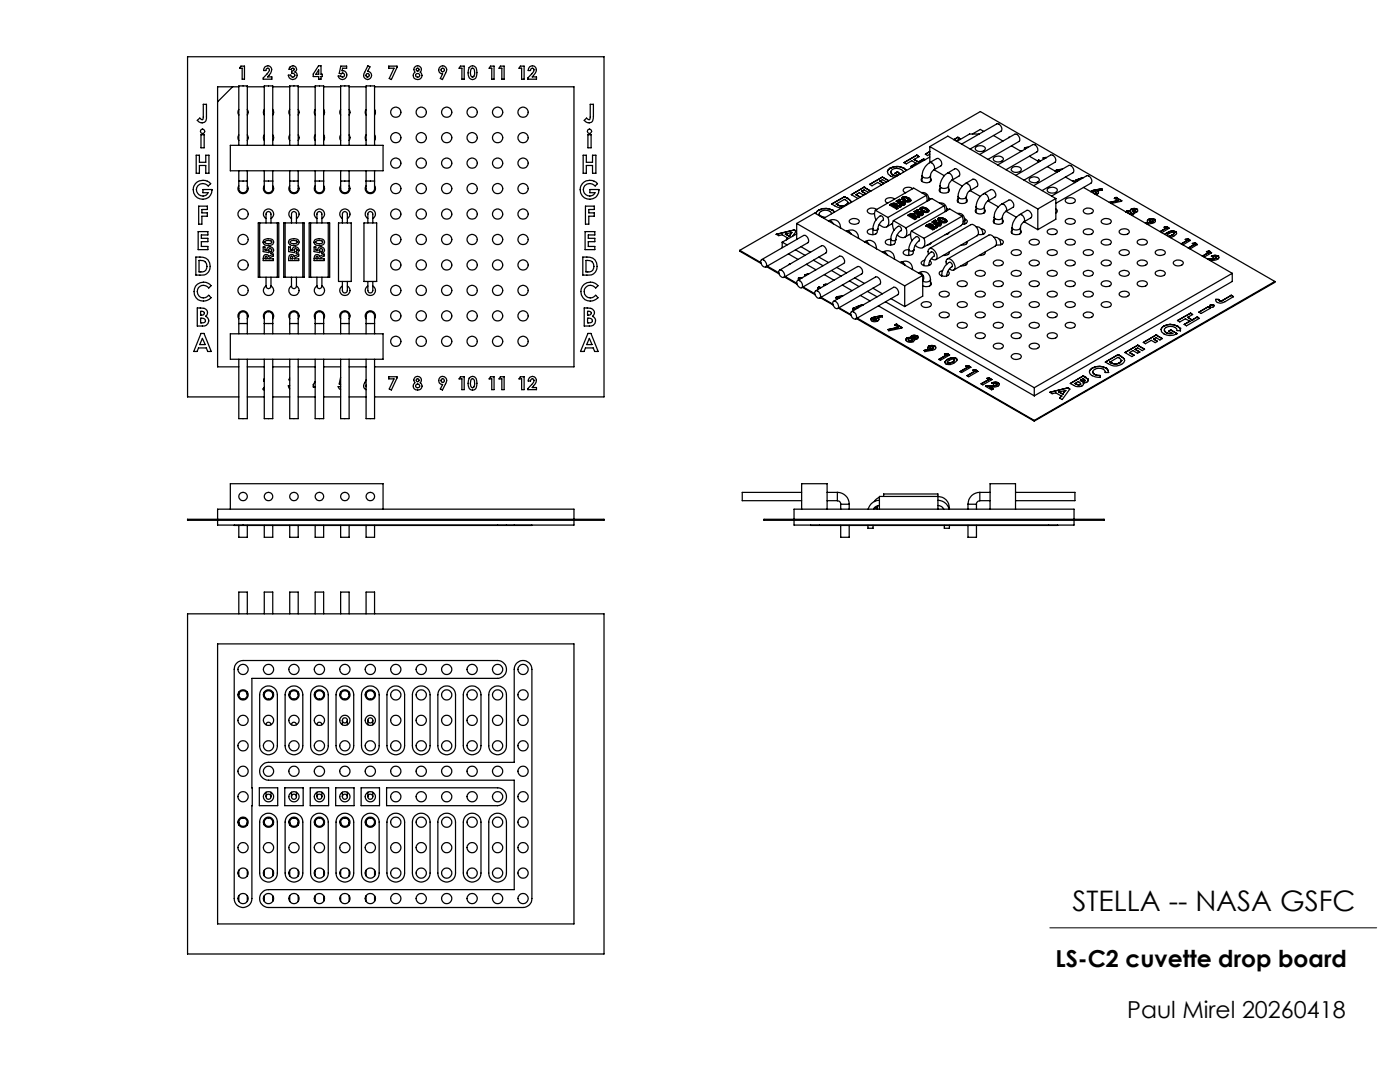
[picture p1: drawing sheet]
<svg xmlns="http://www.w3.org/2000/svg" width="279mm" height="216mm" viewBox="0 0 279 216" stroke-linecap="round" stroke-linejoin="round" font-family="sans-serif">
<defs><g id="words">
<text font-size="5.6" x="214" y="181.8">STELLA -- NASA GSFC</text>
<g font-size="4.7">
<text x="210.6" y="193">LS-C2 cuvette drop board</text>
<text x="225" y="203.1">Paul Mirel 20260418</text>
</g>
</g></defs>
<g fill="none" stroke="#000" stroke-width=".25">
<path d="M46.4 17.3l-3 3M47.7 17.3h-4.3v55.9h4.3M48.1 13.2h.7v2.6h-.5v-2.2h-.5zM49.4 17.3h3.3M52.9 13.3a.85 .85 0 0 1 1.2 .1 .85 .85 0 0 1-.1 1.2l-.6 .7h.9v.5h-1.8v-.2a2.78 2.78 0 0 0 1.3-1.7l-.4-.3-.3 .2v.3h-.5zM54.4 17.3h3.4M57.9 13.4a.7 .7 0 0 1 1.1-.1 .7 .7 0 0 1-.2 1.1 .86 .86 0 0 1 0 1.5 .86 .86 0 0 1-1.3-.9h.5a.4 .4 0 0 0 .4 .4 .4 .4 0 0 0 .4-.4 .4 .4 0 0 0-.4-.4h-.2v-.4l.5-.2a.26 .26 0 0 0-.1-.4 .26 .26 0 0 0-.4 .1l-.1 .1h-.4zM59.5 17.3h3.4M63.6 13.1h.5v1.7h.2v.5h-.2v.5h-.5v-.5h-1.1v-.5zM63.6 13.9v.9h-.6zM64.6 17.3h3.4M68 13.2h1.2v.4h-.8l-.1 .5a.88 .88 0 0 1 .9 .8 .88 .88 0 0 1-.7 .9 .88 .88 0 0 1-1-.6h.5a.39 .39 0 0 0 .6 .1 .39 .39 0 0 0 .1-.5 .39 .39 0 0 0-.6-.1l-.4-.1z"/>
<path d="M69.7 17.3h3.4M73.4 13.1l.4 .2-.4 .9a.82 .82 0 0 1 .7 1.1 .82 .82 0 0 1-1.2 .4 .82 .82 0 0 1-.1-1.3zM74.8 17.3h39.7v55.9h-39.7M77.6 13.2h1.6l-1.1 2.7-.4-.2 .9-2.1h-1zM82.9 13.3a.74 .74 0 0 1 1 .1 .74 .74 0 0 1 0 1 .84 .84 0 0 1 0 1.2 .84 .84 0 0 1-1.2 0 .84 .84 0 0 1 .1-1.2 .73 .73 0 0 1 .1-1.1zM87.8 13.3a.83 .83 0 0 1 1.2 .1 .83 .83 0 0 1-.1 1.2l-.6 1.3-.4-.2 .4-1a.79 .79 0 0 1-.7-.5 .79 .79 0 0 1 .2-.9zM91.9 13.2h.7v2.6h-.4v-2.2h-.6zM93.6 13.5a.84 .84 0 0 1 1-.3 .84 .84 0 0 1 .5 .8l.1 .5a1.02 1.02 0 0 1-.9 1.4l-.2-.1a1.4 1.4 0 0 1-.6-1.9zM94.2 13.6h.2a1.45 1.45 0 0 1 0 1.8h-.1a1.28 1.28 0 0 1-.1-1.8zM97.9 13.2h.7v2.6h-.5v-2.2h-.5zM99.9 13.2h.7v2.6h-.4v-2.2h-.6zM103.9 13.2h.7v2.6h-.5v-2.2h-.5z"/>
<path d="M105.7 13.3a.85 .85 0 0 1 1.2 .1 .85 .85 0 0 1-.1 1.2l-.6 .7h.9v.5h-1.8v-.2l1.2-1.3 .1-.4-.3-.3-.4 .2v.3h-.5zM39 36.6a2.09 2.09 0 0 1 3.1 .1l-.5 .4a1.29 1.29 0 0 0-1.8-.3 1.29 1.29 0 0 0-.4 1.8 1.29 1.29 0 0 0 1.8 .3l.3-.4h-1v-.7h1.8a1.88 1.88 0 0 1-2.5 1.8 1.88 1.88 0 0 1-.8-3zM39.2 31h.6v1.4h1.3v-1.4h.6v3.6h-.6v-1.6h-1.3v1.6h-.6zM40.1 26.9h.6v2.6h-.6zM40.6 20.8h.6v2.4a1.01 1.01 0 0 1-.5 1.3 1.01 1.01 0 0 1-1.3-.5l.5-.4 .3 .2 .3-.1zM46 29h30.4v5.1h-30.4zM47.7 36.1v.9a1.01 1.01 0 0 0 .2 1.1 1.01 1.01 0 0 0 1.1 .2 2.68 2.68 0 0 0 .4-2.2M47.7 37.1a1.01 1.01 0 0 0 .8 1.5 1.01 1.01 0 0 0 .9-1.5M47.7 26.9a.99 .99 0 0 0 0 1.1M47.7 21.8a.99 .99 0 0 0 0 1.2M47.7 29v-11.9h1.7v11.9M47.7 36.1h1.7"/>
<path d="M47.7 34.1v2M49.4 26.9a.99 .99 0 0 1 0 1.1M49.4 21.8a.99 .99 0 0 1 0 1.2M49.4 34.1v2M52.7 36.1v.9a1.01 1.01 0 0 0 .2 1.1 1.01 1.01 0 0 0 1.2 .2 2.68 2.68 0 0 0 .3-2.2M52.7 37.1a1.01 1.01 0 0 0 .9 1.5 1.01 1.01 0 0 0 .8-1.5M52.7 26.9a.99 .99 0 0 0 0 1.1M52.7 21.8a.99 .99 0 0 0 0 1.2M52.7 29v-11.9h1.7v11.9M52.7 36.1h1.7M52.7 34.1v2M54.4 26.9a.99 .99 0 0 1 0 1.1"/>
<path d="M54.4 21.8a.99 .99 0 0 1 0 1.2M54.4 34.1v2M57.8 36.1v.9a1.01 1.01 0 0 0 .2 1.1 1.01 1.01 0 0 0 1.2 .2 2.68 2.68 0 0 0 .3-2.2M57.8 37.1a1.01 1.01 0 0 0 .9 1.5 1.01 1.01 0 0 0 .8-1.5M57.8 26.9a.99 .99 0 0 0 0 1.1M57.8 21.8a.99 .99 0 0 0 0 1.2M57.8 29v-11.9h1.7v11.9M57.8 36.1h1.7M57.8 34.1v2M59.5 26.9a.99 .99 0 0 1 0 1.1M59.5 21.8a.99 .99 0 0 1 0 1.2M59.5 34.1v2"/>
<path d="M62.9 36.1v.9a1.01 1.01 0 0 0 .2 1.1 1.01 1.01 0 0 0 1.1 .2 2.68 2.68 0 0 0 .4-2.2M62.9 37.1a1.01 1.01 0 0 0 .8 1.5 1.01 1.01 0 0 0 .9-1.5M62.9 26.9a.99 .99 0 0 0 0 1.1M62.9 21.8a.99 .99 0 0 0 0 1.2M62.9 29v-11.9h1.7v11.9M62.9 36.1h1.7M62.9 34.1v2M64.6 26.9a.99 .99 0 0 1 0 1.1M64.6 21.8a.99 .99 0 0 1 0 1.2M64.6 34.1v2M68 36.1v.9a1.01 1.01 0 0 0 .2 1.1 1.01 1.01 0 0 0 1.1 .2 2.68 2.68 0 0 0 .4-2.2M68 37.1a1.01 1.01 0 0 0 .8 1.5 1.01 1.01 0 0 0 .9-1.5"/>
<path d="M68 26.9a.99 .99 0 0 0 0 1.1M68 21.8a.99 .99 0 0 0 0 1.2M68 29v-11.9h1.7v11.9M68 36.1h1.7M68 34.1v2M69.7 26.9a.99 .99 0 0 1 0 1.1M69.7 21.8a.99 .99 0 0 1 0 1.2M69.7 34.1v2M73.1 36.1v.9a1.01 1.01 0 0 0 .2 1.1 1.01 1.01 0 0 0 1.1 .2 2.68 2.68 0 0 0 .4-2.2M73.1 37.1a1.01 1.01 0 0 0 .8 1.5 1.01 1.01 0 0 0 .9-1.5M73.1 26.9a.99 .99 0 0 0 0 1.1M73.1 21.8a.99 .99 0 0 0 0 1.2"/>
<path d="M73.1 29v-11.9h1.7v11.9M73.1 36.1h1.7M73.1 34.1v2M74.8 26.9a.99 .99 0 0 1 0 1.1M74.8 21.8a.99 .99 0 0 1 0 1.2M74.8 34.1v2M116.2 36.6a2.05 2.05 0 0 1 3 .1l-.4 .4a1.29 1.29 0 0 0-1.8-.4 1.29 1.29 0 0 0-.4 1.8 1.29 1.29 0 0 0 1.8 .4l.3-.4h-1v-.7h1.8a1.88 1.88 0 0 1-2.5 1.8 1.88 1.88 0 0 1-.8-3zM116.4 31h.6v1.4h1.3v-1.4h.6v3.6h-.6v-1.6h-1.3v1.6h-.6zM117.3 26.9h.7v2.6h-.7zM117.8 20.8h.6v2.4a1.01 1.01 0 0 1-.5 1.3 1.01 1.01 0 0 1-1.3-.5l.5-.4 .5 .3 .2-.2zM168.5 39.3l-2.5 1.4 1.3 .7 .7 .1M168.5 39.3h.1"/>
<path d="M168.5 39.3l.6 .3M169.1 39.6l.7 .7M169.1 39.6h.1M170.8 38.8h.1M170.8 38.8l.9 .5M170.8 38.8l.7-.3 .9 .4M171.9 38.2h.1M171.9 38.2l.9 .5M171.9 38.2l.5-.3 .9 .5M172.4 37.4h.1M172.4 37.4l1.4 .7M172.4 37.4l-2.5 1.4 1.3 .8"/>
<path d="M175.6 36.1l.8 .5M176.1 35.3l-2.5 1.5 .4 .3 1.2-.7 .7 .5 .5-.3M176.1 35.3l1.2 .8-.4 .2-.8-.5-.5 .3M176.1 35.3h.1M177.1 34.4a1.55 1.55 0 0 0 1.4 1M177.7 33.5l-.6 .7M177.7 33.5h.1M177.8 34.2a1.46 1.46 0 0 1 2.5 .2M177.8 34.3l.4 .6M178.2 34.9l.6 .2 .4-.1M178.2 34.9h.1M178.5 39.7a1.23 1.23 0 0 0-1.8 .3l.5 .5"/>
<path d="M178.9 33.2l.9 .1 .6 .2M178.9 33.2l-1.2 .3M178.9 33.2h.5l1 .4M178.9 33.2h.1M179.1 34.3h.1M179.1 34.3l.6 .4M179.1 34.3l-.5 .3 .6 .4M179.5 39.8l-.6 .3 .6 .6 .2-.1a.26 .26 0 0 1 .4-.2 .26 .26 0 0 1 .1 .3M179.5 39.8h.1M179.5 39.8l.2 .1-.4 .3M180 39.6v.1M180.1 39.4l.5-.1 .8 .2"/>
<path d="M180.1 39.4l.7-.1 .6 .2M180.1 39.4l-.1 .1 .1-.1M180.1 39.4h.1M180.3 39.6l.4 .4M180.4 33.5l.5 .5-.5-.4M180.4 33.5v.1M180.7 40l.7 .1M180.7 39.9l.3 .2h.4M180.7 39.9l-.4-.3a.82 .82 0 0 1 1.1 .4v.1M180.7 39.9v.1M181.4 39.5l.4 .4a.62 .62 0 0 1-.5 .5 .62 .62 0 0 1-.6-.2l-.7-.5M181.4 39.5l.4 .5"/>
<path d="M181.4 39.5h.1M182.1 37.7a1.23 1.23 0 0 0-1.9 .3l.3 .3 .3 .2M182.4 31.8h.1M182.4 31.8l.9 .5M182.8 32.6h.1M182.8 32.6l-1 .6 .2 .2M183 31h.1M183 31l-2.6 1.5 .5 .2 1.1-.6 .8 .5M183 31l.4 .3-1 .5M183.3 32.3h.1M183.9 38.5a1.21 1.21 0 0 1 1.4 1.3M184 35.6l-.1 .1a.82 .82 0 0 0 1.1 .8l.3-.1a.52 .52 0 0 0 .4-.8"/>
<path d="M184 35.1a1.01 1.01 0 0 0 1.7 0M184 35.1v1.1M184.3 31.8h.1M184.3 31.8l.2 .1M184.3 31.8l-1 .5M184.9 39l.1 1.1M184.9 39l-7.7 4.4M184.9 39l-2.5-1.5-7.7 4.4M185.3 39.5l.4 .2M185.3 39.8l-.3 .3M185.3 39.8v.2M185.5 32.5l-.9 .8a3.1 3.1 0 0 0-.6 1.8"/>
<path d="M185.5 32.5l1.4-.9a.95 .95 0 0 1 .9 1.5l-1.5 .8M185.5 32.5a.98 .98 0 0 1 .9 1.4M185.6 30.2l-.9 .6 .4 .2 .5-.2M185.6 31.3l-21.2 12.3M185.6 29.2l21.5 12.5M185.6 29.2v3.2M185.6 29.2l3.6-2 21.5 12.4M185.7 35.1v1.1M186.3 33.9l-.5 .7-.1 .5M186.4 33.9l2.1 1.2M187.6 37.6a.58 .58 0 0 0 0 .7 .58 .58 0 0 0 .6 .2h.4a.74 .74 0 0 0 .8-.7l-.1-.2M187.6 37.1a.97 .97 0 0 0 1.7 0"/>
<path d="M187.6 37.1v1.2M189.1 34.5l-.6 .5-.5 .7-.4 1.4M189.1 34.5l1.4-.8a.98 .98 0 0 1 .9 1.4l-1.5 .9M189.1 34.5a.95 .95 0 0 1 .8 1.5M189.3 37.1v1.2M189.9 36l-.5 .6-.1 .5M190 35.9l2.1 1.2M191.1 27.4h.1M191.1 27.4l.5 .3-.8 .4M191.1 27.4l-.7 .5M191.1 27.4l.5 .3M191.2 39.7a.58 .58 0 0 0 0 .7 .58 .58 0 0 0 .6 .2h.7a.57 .57 0 0 0 .5-.7l-.1-.2"/>
<path d="M191.2 39.2a.94 .94 0 0 0 1.7 0M191.2 39.2v1.2M191.9 28.8l7-4.1a.96 .96 0 0 1 .9 1.5l-6.2 3.5M192.7 36.6l-.6 .4-.5 .8-.4 1.4M192.7 36.6l1.4-.8a.95 .95 0 0 1 .9 1.4l-1.5 .9M192.7 36.6a.94 .94 0 0 1 .9 .5 .94 .94 0 0 1-.1 1M192.9 39.2v1.2M193.5 38.1l-.4 .4-.2 .7M193.6 38l2.1 1.2M194.8 29.3a1.15 1.15 0 0 1 1.8 .4 1.22 1.22 0 0 1-2 0zM195.4 26.7h-1.9l-2.5 1.5M195.5 30.8l7-4a.98 .98 0 0 1 .9 1.4l-6.2 3.6"/>
<path d="M196.3 38.7l-.2 .1a3.2 3.2 0 0 0-1.3 2.5M196.3 38.7l1.4-.8a.95 .95 0 0 1 .9 1.4l-1.7 1-.4 1M196.3 38.7a.98 .98 0 0 1 .8 1.4M196.3 26.2l-.6-.4-1.6 .9M198.3 27l1.9 1.2M198.4 31.4a1.15 1.15 0 0 1 1.8 .4 1.22 1.22 0 0 1-2 0zM199.1 32.9l7-4a.95 .95 0 0 1 .8 1.4l-6.1 3.6M201.3 27.4h.1M201.9 29.1l1.9 1.1M202 33.5a1.17 1.17 0 0 1 1.8 .4 1.22 1.22 0 0 1-2-.1zM202.7 35l7-4.1a.95 .95 0 0 1 .8 1.5l-6.1 3.5M203.7 30.1h.2l-.2 .1"/>
<path d="M205.2 29.4l-.8 .2 .2 .1M205.4 35.7a1.21 1.21 0 0 1 2 .2 1.22 1.22 0 0 1-2 0zM205.5 31.2l1.9 1.1M206.3 37l7-4a.96 .96 0 0 1 .8 1.5l-6.1 3.5M207.3 32l-.2 .1M207.3 32h.1M207.3 32l.3 .1M207.3 32l.3 .2M208.6 31.4l-.4 .1 .2 .2M208.6 31.4h.1M208.6 31.4l.2 .1M209.1 33.3l1.9 1.1"/>
<path d="M209.2 37.6l.5-.2h.7a.56 .56 0 0 1 .5 .8 1.3 1.3 0 0 1-1.9-.2zM209.9 39.1l7-4a1 1 0 0 1 .8 1.4l-7 4.1M210.7 39.6l-3.6 2.1M210.7 39.6v4.1l-3.6 2.1M210.9 33.9h.1M210.9 33.9l-.3 .2 .4 .2M210.9 33.9l-.3 .2M211.2 34.1h.1M211.4 34.1h-.2M211.9 33.8l-1 .1M212 33.8l-1.1 .1M212.6 35.3l1.9 1.1 .1-.1-.4-.2"/>
<path d="M212.8 39.7a1.15 1.15 0 0 1 1.8 .4 1.22 1.22 0 0 1-2-.1zM214.2 36.1h.1M214.2 36.1l-.1 .1M215.9 35.5h.1M215.9 35.5l-1.2 .4 .3 .3M215.9 35.5l.1 .1M216.2 37.4l29.7 17.1M217.8 38.1l-.1 .1M217.8 38.1h.1M218.1 38.4a.37 .37 0 0 1 .3-.2 .37 .37 0 0 1 .4 .3l-.1 .1M218.4 37.9l-.6 .2M218.4 38l-.6 .1"/>
<path d="M218.4 37.9v.1M218.7 38.6h-.3M218.7 38.6h.1M218.8 38.4l-.1 .2M219 38.1l.2 .2M219 38.1h.1M219.2 38.4l-.1 .2-.3 .2M219.2 38.4v.1M219.8 37.7h.1M219.8 37.7l.2 .2-1 .2M219.8 37.7l-1.4 .2M219.8 37.7l.1 .2"/>
<path d="M219.8 37.7l-1.4 .3M222.7 39.4h.1M222.7 39.4l1.2 .7-2.1 .5M222.7 39.4l-.3 .2 .7 .4M39.1 51.3a2.86 2.86 0 0 1 2.4 .6 1.81 1.81 0 0 1 .3 2.1 1.81 1.81 0 0 1-1.9 .9h-.8zM39.4 56.7a1.93 1.93 0 0 1 2.7 .3l-.4 .5a1.26 1.26 0 0 0-1.9-.3 1.26 1.26 0 0 0 0 1.9 1.26 1.26 0 0 0 1.9-.2l.4 .5a1.93 1.93 0 0 1-2.8 .2 1.93 1.93 0 0 1 .1-2.9zM39.5 46.2h2v.7h-1.3v.7h1.3v.6h-1.3v1h1.3v.6h-2zM39.7 41.1h1.7v.7h-1.1v.7h1.1v.6h-1.1v1.6h-.6zM39.7 52a1.21 1.21 0 0 1 1.6 1.1 1.21 1.21 0 0 1-1.6 1.2zM51.8 44.5h-.3v10.8h.3M51.8 44.5v10.8M51.8 44.5h3.6"/>
<path d="M51.8 55.3h3.6M52.5 49.3h.4v.6l.4 .1a.67 .67 0 0 1 .6-.7 .67 .67 0 0 1 .7 .5 .67 .67 0 0 1-.6 .8v-.4a.3 .3 0 0 0 .2-.5 .3 .3 0 0 0-.5 0 .3 .3 0 0 0 0 .4v.3l-1.2-.2zM52.7 47.8a1.39 1.39 0 0 1 1.9 .3v.4a1.2 1.2 0 0 1-2.1-.2zM52.7 50.9l.1-.1a.53 .53 0 0 1 .8 .4l.9-.5v.4l-.8 .4v.1h.8v.4h-2zM53 48.1l.6-.1 .5 .1 .1 .2a.85 .85 0 0 1-1.4 0zM53 51.2l.3 .1v.3h-.4zM53.1 44.5v-1a1.06 1.06 0 0 1 .5-1.3 1.02 1.02 0 0 1 .5 1.3v1M53.1 55.3v1.8M53.1 57.1a.5 .5 0 0 0 .5 .5 .5 .5 0 0 0 .5-.5M53.1 57.1a1 1 0 0 0-.3 1.5 1 1 0 0 0 1.6 0 1 1 0 0 0-.3-1.5M53.1 43.6a1.02 1.02 0 0 1-.3-1.5 1.02 1.02 0 0 1 1.6 0 1.02 1.02 0 0 1-.3 1.5M54.1 55.3v1.8"/>
<path d="M55.4 44.5h.2v10.8h-.2M55.4 44.5v10.8M56.9 44.5h-.3v10.8h.3M56.9 44.5v10.8M56.9 44.5h3.5M56.9 55.3h3.5M57.6 49.3h.4v.6l.3 .1a.67 .67 0 0 1 .6-.7 .67 .67 0 0 1 .8 .5 .67 .67 0 0 1-.6 .8v-.4a.3 .3 0 0 0 .1-.5 .3 .3 0 0 0-.4 0 .3 .3 0 0 0 0 .4l-.1 .3-1.1-.2zM57.8 47.8a1.39 1.39 0 0 1 1.9 .3v.4a1.2 1.2 0 0 1-2.1-.2zM57.8 50.9l.1-.1a.53 .53 0 0 1 .8 .4l.9-.5v.4l-.9 .4v.1h.9v.4h-2zM58 48.1l.6-.1 .6 .1 .1 .2a.85 .85 0 0 1-1.4 0zM58.1 51.2l.3 .1v.3h-.4zM58.2 44.5v-1a1.06 1.06 0 0 1 .5-1.3 1.02 1.02 0 0 1 .5 1.3v1"/>
<path d="M58.2 55.3v1.8M58.2 57.1a.5 .5 0 0 0 .5 .5 .5 .5 0 0 0 .5-.5M58.2 57.1a1 1 0 0 0-.3 1.5 1 1 0 0 0 1.5 0 1 1 0 0 0-.2-1.5M58.2 43.6a1.02 1.02 0 0 1-.3-1.5 1.02 1.02 0 0 1 1.6 0 1.02 1.02 0 0 1-.3 1.5M59.2 55.3v1.8M60.4 44.5h.3v10.8h-.3M60.4 44.5v10.8M62 44.5h-.3v10.8h.3M62 44.5v10.8M62 44.5h3.5M62 55.3h3.5M62.7 49.3h.3v.6l.4 .1a.67 .67 0 0 1 .6-.7 .67 .67 0 0 1 .8 .5 .67 .67 0 0 1-.6 .8v-.4a.3 .3 0 0 0 .1-.5 .3 .3 0 0 0-.4 0 .3 .3 0 0 0 0 .4l-.1 .3-1.1-.2z"/>
<path d="M62.8 51l.2-.2a.53 .53 0 0 1 .8 .4l.9-.5v.4l-.9 .4v.1h.9v.4h-2zM62.9 47.8a1.39 1.39 0 0 1 1.8 .3v.4a1.2 1.2 0 0 1-2-.2zM63.1 48.1l.6-.1 .6 .1 .1 .2a.85 .85 0 0 1-1.4 0zM63.1 51.2l.4 .1v.3h-.4zM63.3 44.5v-1a1.06 1.06 0 0 1 .4-1.3 1.02 1.02 0 0 1 .5 1.3v1M63.3 55.3v1.8M63.3 57.1a1 1 0 0 0-.3 1.5 1 1 0 0 0 1.5 0 1 1 0 0 0-.3-1.5M63.3 43.6a1.02 1.02 0 0 1-.3-1.5 1.02 1.02 0 0 1 1.5 0 1.02 1.02 0 0 1-.3 1.5M63.3 57.1a.5 .5 0 0 0 .4 .5 .5 .5 0 0 0 .5-.5M64.2 55.3v1.8M65.5 44.5h.3v10.8h-.3M65.5 44.5v10.8"/>
<path d="M67.6 44.5h2.5v11.7h-2.5zM68.3 44.5v-1a1.06 1.06 0 0 1 .5-1.3 1.02 1.02 0 0 1 .5 1.3v1M68.3 56.2v1a1.02 1.02 0 0 0 .5 1.3 .99 .99 0 0 0 .5-1.3v-1M68.3 57.1a1 1 0 0 0-.2 1.5 1 1 0 0 0 1.5 0 1 1 0 0 0-.3-1.5M68.3 43.6a1.02 1.02 0 0 1-.3-1.5 1.02 1.02 0 0 1 1.6 0 1.02 1.02 0 0 1-.3 1.5M72.6 44.5h2.6v11.7h-2.6zM73.4 44.5v-1a1.06 1.06 0 0 1 .5-1.3 1.02 1.02 0 0 1 .5 1.3v1M73.4 56.2v1a1.02 1.02 0 0 0 .5 1.3 .99 .99 0 0 0 .5-1.3v-1M73.4 57.1a1 1 0 0 0-.3 1.5 1 1 0 0 0 1.6 0 1 1 0 0 0-.3-1.5M73.4 43.6a1.02 1.02 0 0 1-.3-1.5 1.02 1.02 0 0 1 1.6 0 1.02 1.02 0 0 1-.3 1.5M116.3 51.3a2.86 2.86 0 0 1 2.4 .6 1.81 1.81 0 0 1 .3 2.1 1.81 1.81 0 0 1-1.9 .9h-.8zM116.6 56.7a1.95 1.95 0 0 1 2.7 .3l-.4 .5a1.28 1.28 0 0 0-1.9-.3 1.28 1.28 0 0 0 0 1.9 1.28 1.28 0 0 0 1.9-.2l.4 .5a1.93 1.93 0 0 1-2.8 .2 1.93 1.93 0 0 1 .1-2.9z"/>
<path d="M116.8 46.2h1.9v.7h-1.3v.7h1.3v.6h-1.3v1h1.3v.6h-1.9zM116.8 41.1h1.8v.7h-1.1v.7h1.1v.6h-1.1v1.6h-.7zM116.9 52a1.21 1.21 0 0 1 1.6 1.1 1.21 1.21 0 0 1-1.6 1.2zM147.6 50l48.1-27.7 58.7 33.9M147.6 50l4.2 2.4M147.6 50v.1l4.3 2.5M152 51.8l8.4-4.8a.95 .95 0 0 1 .8 1.4l-8.4 4.9M152 51.8a1.09 1.09 0 0 1 .9 1.4 .92 .92 0 0 1-.9-.4 .92 .92 0 0 1 0-1zM153 53.2l2.5 1.4M153.1 53.1l2.3 1.3M155.5 54l.1-.1a1.02 1.02 0 0 1 .9 1.4 .96 .96 0 0 1-1-1.3zM155.6 53.9l8.4-4.9a.98 .98 0 0 1 .8 1.5l-8.4 4.9"/>
<path d="M156.1 48.3l1 .6M156.1 48.3v1.1M156.6 55.3l2.5 1.4M156.7 55.2l2.3 1.3M156.7 46.7h.1M156.7 46.7l.8 .4M157.2 47.5l-.2 .3M157.2 47.5h.1M157.3 50.7l1.9 1.1M157.5 47.1h.1M157.5 52.7h.1M158 46.4l-1.3 .3"/>
<path d="M158 46.4l-.5 .7M158.5 45.9h.1M158.5 45.9l-3.6 .8 .5 .3 .7-.2 1.1 .7M158.5 45.9l.4 .2-.7 1.1M158.5 45.9l-3.6 .9M158.7 49.8l2 1.1M159 46.7l-2.9 1.6M159 44.6l3.6-2.1 21.5 12.5M159 44.6l21.6 12.4M159 44.6v3.2M159.2 56l8.4-4.9a.95 .95 0 0 1 .8 1.5l-8.4 4.8M159.2 56a1 1 0 0 1 .9 1.4 .91 .91 0 0 1-1.1-1.1z"/>
<path d="M159.5 55.5h.1M159.5 55.5h-.2l.3 .2M159.5 55.5l-.2 .1M159.5 55.5h.6M159.8 49.2l1.9 1.1M160.1 55.4l-.6 .1M160.1 57.3l2.6 1.5M160.3 57.3l2.3 1.3M160.6 54.9l.2 .1M160.9 52.7l1.9 1.1M161.4 54.7l-.8 .2M162.3 51.9l2 1.1"/>
<path d="M162.8 58l8.3-4.8a.95 .95 0 0 1 .9 1.4l-8.4 4.9M162.8 58a1 1 0 0 1 .9 1.4 .92 .92 0 0 1-.9-.4 .92 .92 0 0 1 0-1zM163.4 41.9l-.4 .3-.2 .4M163.4 41.9a2.95 2.95 0 0 1 2.7 0M163.4 41.9h.1M163.4 51.3l1.9 1.1M163.4 57.3l-.1 .1-.1 .3M163.4 57.3h.1M163.4 57.3l.4 .2M163.5 42.5a1.46 1.46 0 0 1 2.4 .2M163.5 42.7l.1 .3 .2 .2M163.7 59.4l2.6 1.5"/>
<path d="M163.8 43.2l.9 .2M163.8 43.2l.8 .2M163.8 43.2h.1M163.9 59.3l2.3 1.4M164.5 54.8l1.9 1.1M164.8 56.7l-.4 .1 .2 .2M164.8 56.8l-.4 .1M164.8 56.7l.2 .1M164.8 56.8h.2M164.8 56.7v.1M165.4 44.1a1.5 1.5 0 0 1 1.6-.1 1.5 1.5 0 0 1 .7 1.4M165.4 44.1a.77 .77 0 0 1 .9 .6"/>
<path d="M165.4 44.1h-.1M165.9 54l2 1.1M166.1 41.9l.4 .4M166.1 41.9h.1M166.9 40.7h.1M166.9 40.7l.2 .2M167 53.4l1.9 1.1M167.1 59.2h.1M167.1 59.2l-.3 .2 .4 .2M167.1 40.9a1.52 1.52 0 0 0 1.7 0M167.1 40.9a1.43 1.43 0 0 0 1.7 0M167.1 40.9h.1"/>
<path d="M167.4 59.4h.1M167.4 59.4l.1 .1M167.6 59.4h-.2M167.7 45.4v.1M168.1 56.9l1.9 1.1M168.1 59.1l-1 .1M168.2 59.1l-1.1 .1M168.8 40.9h.1M169 46.1a1.51 1.51 0 0 1 1.6 0 1.51 1.51 0 0 1 .7 1.5M169 46.1a.77 .77 0 0 1 .9 .6M169 46.1l-.1 .1M169.2 40.4l-.4 .5"/>
<path d="M169.2 40.4l-.2-.3-.5-.3-1.6 .9M169.2 40.4h.1M169.5 56.1l1.9 1.1M169.7 43.9a1.17 1.17 0 0 1 1.8 .3 1.19 1.19 0 0 1-2 0zM170.6 55.5l1.9 1.1M171.7 58.9l1.9 1.1M172.6 48.2a1.48 1.48 0 0 1 1.6 0 1.48 1.48 0 0 1 .7 1.4M172.6 48.2a.73 .73 0 0 1 .9 .6M172.6 48.2l-.1 .1M173.1 58.1l1.9 1.1M174.2 45.7a3 3 0 0 1 1.6-2.7 .56 .56 0 0 1 .5 .5 .56 .56 0 0 1-.3 .6l-.6 .8-.2 .8M174.2 45.6l-.4 .1a.59 .59 0 0 0-.7 .8 1.32 1.32 0 0 0 2-.2l-.1-.2"/>
<path d="M174.2 45.7a.57 .57 0 0 0 1 0M174.2 45.7v1.1M174.2 57.5l1.9 1.1M174.7 41.9a2.02 2.02 0 0 0 .1 2M174.7 41.9l2.5 1.5M175 41.8a1.3 1.3 0 0 0-1.9 .3 1.08 1.08 0 0 0 1.4 .5M175.2 45.7v.2M176.2 50.3a1.47 1.47 0 0 1 1.6-.1 1.47 1.47 0 0 1 .7 1.5M176.2 50.3h.4l.5 .6M176.2 50.3h-.1M177.2 43.4a1.37 1.37 0 0 1-.4 1.9 1.5 1.5 0 0 1-1.3-.5M177.8 47.8a3.2 3.2 0 0 1 1.6-2.7 .56 .56 0 0 1 .5 .5 .56 .56 0 0 1-.3 .6l-.6 .8-.2 .8"/>
<path d="M177.8 47.8a.6 .6 0 0 0 1 0M177.8 47.8v1.1M177.8 47.7l-.4 .1a.59 .59 0 0 0-.7 .7 1.32 1.32 0 0 0 2-.1l-.1-.2M177.8 59.6l2.8 1.6M177.8 40.7h.1M177.8 40.7l-.2 .2 1.4 .8 .2-.1-.6-.4M178 40.9l.5-.2 .1 .2-.2 .1M178 40.9h.1M178 40.9l.3 .2M178.1 44.6l-1.1 .7M178.1 44.7l-.2 .1M178.3 44a2.02 2.02 0 0 0 .1 2"/>
<path d="M178.3 44l2.5 1.5M178.3 41.1h.1M178.4 41h.1M178.4 41l-.1 .1M178.6 41.2h.1M178.6 40.9l-.2 .1M178.8 47.8v.2M178.8 40.6l.2 .2-.1 .2M178.8 40.6l-.5-.1-.5 .2M178.8 40.6h-.5l-.5 .1M178.8 40.6l.2 .3M178.8 40.6h.1"/>
<path d="M178.9 41l1 .2-.3 .1-1-.1M178.9 41h.1M179.3 40.2h.1M179.3 40.2l.2 .2M179.5 40.4h.1M179.6 40.3l.2-.1 .6 .1M179.6 40.3l-.1 .1M179.6 40.3l.5-.1 .3 .2M179.6 40.3h.1M179.8 52.4a1.5 1.5 0 0 1 1.6-.1 1.5 1.5 0 0 1 .7 1.5M179.8 52.4l.2-.1 .4 .3 .3 .4M179.8 52.4h-.1"/>
<path d="M179.9 40.8h.1M180.2 40.7l-.3 .1M180.2 40.7h.1M180.3 40.6l-.1 .1M180.4 40.3l.2 .2v.3l-.3 .2h-.7l.3-.2M180.4 40.4l.3 .3M180.4 40.3v.1M180.6 57v4.2M180.8 45.5a1.37 1.37 0 0 1-.4 1.9 1.42 1.42 0 0 1-1.3-.6M181.4 49.8a3.1 3.1 0 0 1 1.6-2.6 .56 .56 0 0 1 .5 .5 .56 .56 0 0 1-.3 .6l-.6 .8-.2 .7M181.4 49.8h-.1a.74 .74 0 0 0-1 .8 1.35 1.35 0 0 0 2-.1l-.1-.3M181.4 49.8a.6 .6 0 0 0 1 0"/>
<path d="M181.4 40.1h.1M181.4 49.8v1.2M181.4 40h.1M181.4 40v.1M181.4 42.8h.1M181.4 42.8l-.2 .2 1.4 .8 .2-.2-.6-.3M181.4 42.8l-.2 .2M181.6 43l.5-.2 .1 .2-.2 .1M181.6 43l.3 .2M181.6 43h.1M181.7 46.7l-1.1 .6M181.7 46.8h-.2"/>
<path d="M181.9 46.1a2.12 2.12 0 0 0 .1 1.9M181.9 46.1l2.5 1.5M181.9 43.1v.1M182 43.1h.1M182 43.1l-.1 .1M182.2 43.3l.6 .4M182.2 43.3h.1M182.2 43l-.2 .1M182.4 49.8v.2M182.4 42.7l.1 .4M182.4 42.7l-.5-.1-.5 .2M182.4 42.7l.2 .3"/>
<path d="M182.4 42.7h.1M182.5 43.1l1 .2-.3 .1-1-.1M182.5 43.1l1 .2M182.9 42.3h.1M182.9 42.3l.2 .1M183.1 41.9l-.7 .3 .7 .6 .2-.1a.27 .27 0 0 1 .3-.2 .27 .27 0 0 1 .2 .3M183.1 41.9h.1M183.1 41.9l.2 .1-.4 .3M183.1 41.9l-.6 .3M183.1 42.4v.1M183.2 42.4h.8M183.2 42.4h-.1"/>
<path d="M183.2 42.4l-.1 .1M183.2 42.4l.5-.1 .3 .1M183.2 42.4h.1M183.4 54.4a1.49 1.49 0 0 1 1.6 0 1.49 1.49 0 0 1 .7 1.4M183.4 54.4a.95 .95 0 0 1 .8 1.5M183.4 54.4l-.1 .1M183.5 42.9h.1M183.5 42.9l-.3 .1M183.7 41.5l.5-.2 .8 .3M183.7 41.5h.1M183.7 41.5l-.1 .1M183.8 42.8l-.3 .1"/>
<path d="M183.8 42.8h.1M183.9 42.7l-.1 .1M183.9 41.7l.4 .4M184 42.4l.2 .1v.4l-.6 .2-.4-.1 .3-.1M184 42.4l.3 .4M184 42.4h.1M184.1 55l-3.5 2M184.1 55v4.1l-3.5 2.1M184.2 55.9h-.1M184.3 55.8l-.1 .1M184.3 42.1l.7 .1M184.3 42l-.4-.3a.7 .7 0 0 1 1.1 .4v.1"/>
<path d="M184.3 42l.7 .2M184.3 42v.1M184.4 52.9a3 3 0 0 1 1.6-2.7 .56 .56 0 0 1 .4 .5 .56 .56 0 0 1-.3 .6l-.6 .8-.2 .9M184.4 52.9v.1M184.4 47.6a1.21 1.21 0 0 1-.7 1.9l-.7-.3-.3-.3M184.5 51.9l-.2 .1a.45 .45 0 0 0-.4 .4 .45 .45 0 0 0 .2 .4l.5 .3 .7-.1a.5 .5 0 0 0 .5-.3 .5 .5 0 0 0-.1-.5l-.1-.1M185 41.6l.3 .3a.53 .53 0 0 1-.7 .5l-.9-.5-.1-.2M185 41.6l.4 .5M185 41.6h.1M185 42.2h.1M185 42.1v.1M185 44.9h.1"/>
<path d="M185 44.9l-.3 .1 1.5 .9 .2-.2-.6-.3M185 44.9l-.3 .1M185.2 45l.5-.1 .1 .1-.2 .2M185.2 45l.3 .2M185.3 50.7a.71 .71 0 0 1 .2-1.1 .71 .71 0 0 1 1 .5l.3 .3a.89 .89 0 0 1-.3 1.5l-.6-.3M185.5 49.6l8.2-4.8a1.46 1.46 0 0 1 1.6 1.8l-.2 .4-8.3 4.8M185.5 45.2h.1M185.6 45.2h-.1M185.6 45.2h.1M185.7 56.3l.1 .2a.85 .85 0 0 1-1.2 .7l-.5-.2M185.7 55.8a1.02 1.02 0 0 1-1.6 .2M185.7 55.8v1.1"/>
<path d="M185.8 45.4l.6 .3M185.8 45l-.2 .2M185.8 48.4l-.2 .4-.5 .1M186 44.8l.2 .2-.1 .2M186 44.8l-.5-.1-.5 .2M186 44.8l.2 .2M186 44.8h.1M186 44.3l.7 .6 .2-.1a.27 .27 0 0 1 .3-.2 .27 .27 0 0 1 .2 .3M186.1 45.2h.1M186.1 45.2l1 .1-.3 .2-1-.1M186.1 45.2l.9 .1M186.5 44.3h.1"/>
<path d="M186.5 44.3l.2 .2M186.7 44l-.7 .3M186.7 43.9l.2 .2-.4 .2M186.7 43.9l-.7 .4M186.7 44l.2 .1M186.7 43.9v.1M186.7 44.5h.1M186.8 44.4l.5-.1 .3 .2M186.8 44.4l-.1 .1M186.8 44.5h-.1M186.8 44.5l.2-.1 .6 .1M186.8 44.4v.1"/>
<path d="M187.1 44.9l-.3 .2M187.1 44.9h.1M187.3 43.5l.7-.1 .5 .3M187.3 43.5l.5-.1 .7 .3M187.3 43.5h.1M187.3 43.5l-.2 .1M187.4 44.9h-.3M187.4 44.9h.1M187.5 40.5a1.2 1.2 0 0 1 1.4 1.4M187.5 44.8l-.1 .1M187.5 43.7l.4 .4M187.6 58.3l.6-.2h.6a.56 .56 0 0 1 .6 .8 1.27 1.27 0 0 1-2-.2z"/>
<path d="M187.6 44.5l.3 .3-.2 .2-.9 .1M187.6 44.5l.3 .3M187.6 44.5h.1M187.9 44.1l.4 .2 .3-.1M187.9 44.1h.1M187.9 44.1l.7 .1M187.9 44.1l-.4-.4a.86 .86 0 0 1 1.1 .5M187.9 55a3.2 3.2 0 0 1 1.7-2.7 .56 .56 0 0 1 .4 .5 .56 .56 0 0 1-.3 .6l-.6 .8-.2 .8M187.9 55h.1M187.9 55l.1 .1M188.1 54a.59 .59 0 0 0-.6 .8 1.25 1.25 0 0 0 1.9-.2l-.2-.4M188.4 41.1l.2 1.1"/>
<path d="M188.4 41.1l-7.6 4.4M188.4 41.1l-2.5-1.5-7.6 4.4M188.5 43.7l.4 .3a.53 .53 0 0 1-.7 .5l-.9-.5-.2-.3M188.5 43.7l.5 .5M188.5 43.7h.1M188.6 44.2h.1M188.6 44.1v.1M188.9 41.6l.4 .2M188.9 52.8l-.1-.2a.67 .67 0 0 1 .6-1 1.74 1.74 0 0 1 1.1 2.1 .6 .6 0 0 1-1 0M188.9 41.9l-.3 .3M188.9 41.9v.1M188.9 55h.1"/>
<path d="M188.9 55v.1M189.1 51.7l8.2-4.8a1.5 1.5 0 0 1 1.6 1.8l-.3 .4-8.2 4.8M189.4 50.3a.91 .91 0 0 1-1.2 .7M189.4 46.4l-.2 .3-.6 .1M191.1 42.6a1.24 1.24 0 0 1 1.4 1.4M191.2 56.3a1.15 1.15 0 0 1 1.8 .4 1.24 1.24 0 0 1-2 0zM192 43.1a1.44 1.44 0 0 1-.2 1.9l-7.7 4.4M192 43.1l-2.5-1.4-7.6 4.4M192 43.1l-7.6 4.5M192.5 43.7l.5 .4a.82 .82 0 0 1-.9 .7M192.5 44l-.3 .2M192.5 44v.7"/>
<path d="M193 52.3a.87 .87 0 0 1-1.2 .7M193 48.2a.87 .87 0 0 1-1.2 .7M194.8 45.3a1.27 1.27 0 0 1 1.3 1.4M194.8 58.3a1.15 1.15 0 0 1 1.8 .5 1.22 1.22 0 0 1-2-.1zM194.8 54.2a1.2 1.2 0 0 1 1.8 .4 1.19 1.19 0 0 1-2 0zM194.8 41.8l-.1 .1a1.05 1.05 0 0 0 .8 .9 1.05 1.05 0 0 0 1-.4l.1-.4-.1-.2M194.8 41.3a.94 .94 0 0 0 1.7 0M194.8 41.3v1.1M195.8 45.7h.2a.56 .56 0 0 1 .5 .8l-.4 .3h-.9M196.1 46.7h.1M196.1 46.7v.1M196.5 41.3v1.1"/>
<path d="M196.6 50.3a.91 .91 0 0 1-1.2 .7M197.2 40.1l2 1.2M198.4 47.3a1.27 1.27 0 0 1 1.3 1.5M198.4 56.3a1.15 1.15 0 0 1 1.8 .4 1.24 1.24 0 0 1-2 0zM198.4 52.1a1.17 1.17 0 0 1 1.8 .4 1.19 1.19 0 0 1-2 0zM198.4 43.9a.42 .42 0 0 0 0 .7 1.14 1.14 0 0 0 1.8-.5l-.1-.2M198.4 43.4a.98 .98 0 0 0 1.7 0M198.4 43.4v1.1M199.4 47.7l.2 .1a.56 .56 0 0 1 .5 .8l-.4 .3h-.9M199.9 40.7l-.9 .9a2.77 2.77 0 0 0-.6 1.8M199.9 40.7l1.4-.8a.95 .95 0 0 1 .8 1.5l-1.4 .8M199.9 40.7a.98 .98 0 0 1 .8 1.5"/>
<path d="M200.1 43.4v1.1M200.7 42.2l-.4 .4-.2 .8M200.8 42.2l2 1.2M202 45.9l-.1 .2a.75 .75 0 0 0 1.1 .7 .58 .58 0 0 0 .6-.2 .58 .58 0 0 0 .1-.7M202 45.4a.97 .97 0 0 0 1.7 0M202 45.4v1.2M202 58.3a1.15 1.15 0 0 1 1.8 .5 1.25 1.25 0 0 1-2-.1zM202 54.2a1.2 1.2 0 0 1 1.8 .4 1.22 1.22 0 0 1-2 0zM202 50.1a1.15 1.15 0 0 1 1.8 .4 1.25 1.25 0 0 1-2-.1zM203.5 42.8l-.9 .8-.5 .9-.1 .9M203.5 42.8l1.4-.8a1 1 0 0 1 .8 1.5l-1.4 .8M203.5 42.8a.98 .98 0 0 1 .8 1.5"/>
<path d="M203.7 45.4v1.2M204.3 44.3l-.5 .6-.1 .5M204.4 44.2l2.7 1.6M205.4 56.4a1.33 1.33 0 0 1 2 .1 .85 .85 0 0 1-1.2 .7 .68 .68 0 0 1-.8-.8zM205.4 52.3a1.33 1.33 0 0 1 2 .1 .98 .98 0 0 1-1.5 .6 .55 .55 0 0 1-.5-.7zM205.6 48a1.17 1.17 0 0 1 1.8 .4 1.25 1.25 0 0 1-2-.1zM207.1 41.7v4.1M209.2 58.3l.5-.2h.7a.56 .56 0 0 1 .5 .8 1.27 1.27 0 0 1-1.9-.2zM209.2 54.2l.8-.3a.85 .85 0 0 1 1 .7 1.19 1.19 0 0 1-2 0zM209.2 50.1l.5-.3h.7a.56 .56 0 0 1 .5 .9 1.27 1.27 0 0 1-1.9-.3zM209.2 45.9l.8-.3a.66 .66 0 0 1 .8 .2 .66 .66 0 0 1 .1 .7 1.3 1.3 0 0 1-1.9-.2zM210.7 41.7a.43 .43 0 0 1 .2 .7l-.2 .1"/>
<path d="M212.8 56.3a1.15 1.15 0 0 1 1.8 .4 1.24 1.24 0 0 1-2 0zM212.8 52.1a1.17 1.17 0 0 1 1.8 .4 1.19 1.19 0 0 1-2 0zM212.8 48a1.15 1.15 0 0 1 1.8 .4 1.22 1.22 0 0 1-2-.1zM212.8 43.9a1.17 1.17 0 0 1 1.8 .3 1.19 1.19 0 0 1-2 0zM216.4 58.3a1.15 1.15 0 0 1 1.8 .5 1.22 1.22 0 0 1-2-.1zM216.4 54.2a1.2 1.2 0 0 1 1.8 .4 1.19 1.19 0 0 1-2 0zM216.4 50.1a1.15 1.15 0 0 1 1.8 .4 1.22 1.22 0 0 1-2-.1zM216.4 45.9a1.15 1.15 0 0 1 1.8 .4 1.24 1.24 0 0 1-2 0zM216.4 41.8a1.17 1.17 0 0 1 1.8 .4 1.19 1.19 0 0 1-2-.1zM220 56.3a1.15 1.15 0 0 1 1.8 .4 1.27 1.27 0 0 1-2.1 0zM220 52.1a1.17 1.17 0 0 1 1.8 .4 1.22 1.22 0 0 1-2.1 0zM220 48a1.15 1.15 0 0 1 1.8 .4 1.25 1.25 0 0 1-2.1-.1z"/>
<path d="M220 43.9a1.17 1.17 0 0 1 1.8 .3 1.22 1.22 0 0 1-2.1 0zM221.4 40.4l1.7-.4zM223.4 58.5a1.33 1.33 0 0 1 2 .1 .98 .98 0 0 1-1.6 .6 .52 .52 0 0 1-.4-.7zM223.4 54.4a1.21 1.21 0 0 1 2 .2 1.22 1.22 0 0 1-2.1 0zM223.4 50.2a1.33 1.33 0 0 1 2 .1 .98 .98 0 0 1-1.6 .6 .52 .52 0 0 1-.4-.7zM223.4 46.1a1.29 1.29 0 0 1 2 0 1.1 1.1 0 0 1-2 .4zM224.8 42.2h.1M224.8 42.2l-.1 .1M225.1 42.5a.39 .39 0 0 1 .4-.2 .39 .39 0 0 1 .3 .3v.1M225.6 42l-.8 .2M225.6 42.1l-.8 .1M225.6 42v.1"/>
<path d="M225.8 41.7l.6-.1 .4 .1M225.8 41.7l-.2 .3M225.8 41.7l-.2 .4M225.8 42.7l-.3 .1M225.8 42.7h.1M225.8 42.7h-.3M225.8 41.7h.1M225.9 42.5l-.1 .2M226 42l.1 .2M226.1 42.2l-.1-.1a.27 .27 0 0 1 .3-.2 .27 .27 0 0 1 .3 .2l-.1 .1M226.1 42.2h.4M226.1 42.2h.1"/>
<path d="M226.3 42.5v.2l-.5 .3M226.3 42.5h.1M226.3 42.5v.1M226.5 42.2h-.4M226.5 42.2h.1M226.6 42l-.1 .2M226.8 41.7l.2 .2zM226.8 41.7h.1M227 42.1l-.2 .2-.5 .2M227.1 56.3a1.19 1.19 0 0 1 1.9 .4 1.27 1.27 0 0 1-2.1 0zM227.1 52.1a1.21 1.21 0 0 1 1.9 .4 1.23 1.23 0 0 1-2.1 0zM227.1 48a1.19 1.19 0 0 1 1.9 .4 1.25 1.25 0 0 1-2.1-.1z"/>
<path d="M228.6 44.6l.6-.2zM229 44.1l.2 .3M229.2 43.8l.7-.2 .5 .2M229.2 43.8l-.2 .3M229.2 43.8h.1M229.4 44.1l.1 .2M229.5 44.3h.5M229.5 44.3h.1M230 44.2h.1a.32 .32 0 0 0-.4-.3 .32 .32 0 0 0-.3 .3l.1 .1M230 44.2v.1M230.1 44.1l-.1 .2M230.4 43.8h.1"/>
<path d="M230.4 43.8l.1 .2M230.6 44.1l-.6 .5-1 .2M230.7 54.2a1.2 1.2 0 0 1 1.9 .4 1.19 1.19 0 0 1-2.1 0zM230.7 50.1a1.15 1.15 0 0 1 1.9 .4 1.22 1.22 0 0 1-2.1-.1zM232.7 45.5h.1M232.7 45.5l-1.2 .7M232.8 45.3h.1M232.8 45.3l.5 .2-1.5 .9M232.8 45.3h-.5l.4 .2M233 46.4l-.5 .4M233 46.4h.1M233.2 47.2h.1"/>
<path d="M233.3 47.2h.1M233.3 47.2h-.1M233.9 46.1l.7 .1M233.9 46.1l-.9 .3M233.9 46.1h.1M233.9 47l-.6 .2M233.9 46.9l.3-.2v-.3h-.5l-.8 .6M233.9 46.9l-.6 .3M233.9 46.9v.1M234.3 52.1a1.17 1.17 0 0 1 1.8 .4 1.19 1.19 0 0 1-2 0zM234.3 46.5l-.4 .5M234.6 46.2l.2 .2v.3l-1.2 .7"/>
<path d="M234.6 46.2l.2 .4M234.6 46.2h.1M236.9 48h.1M236.9 48l-1.2 .6M236.9 48l-1.1 .7M237.1 47.7h.1M237.1 47.7l.5 .3-1.5 .9M237.1 47.7l-.6 .1 .4 .2M237.1 47.7l-.5 .1M238.3 48.8h.1M238.3 48.8l-1.2 .7M238.3 48.8l-1.1 .7"/>
<path d="M238.5 48.5h.1M238.5 48.5l.5 .3-1.5 .9M238.5 48.5l-.6 .1 .4 .2M238.5 48.5l.5 .3M238.5 48.5l-.5 .1M241 51.7h.8M241.2 50.4h.1M241.2 50.4l-1.2 .7M241.3 50.1h.1M241.3 50.1l.5 .3-1.5 .9M241.3 50.1l-.5 .1 .4 .2M241.8 51.7h.1"/>
<path d="M241.8 51.7h-.8M242.6 59.7l.7 .1zM242.7 51.5l-.9 .2M242.7 51.5h.1M242.8 51.4l-.1 .1M243 51.1a1.35 1.35 0 0 0-1.2 0l.3 .2h.6l.1 .1-.1 .1M243 51.1h.1M243 51.1l.2 .2M243.2 51.4a1.66 1.66 0 0 1-1.7 .6M243.3 59.8h.1M243.3 59.9l.1 .2M243.9 60l-.5 .1"/>
<path d="M243.9 60h.1M245.7 58.9l.5 .3M245.7 58.9l-1.8 1.1M245.7 58.9h.1M245.9 54.5v1.7l-39.5 22.8M245.9 54.5l-39.5 22.9M246.2 59.2l-1.7 1a1.17 1.17 0 0 1-1.9-.3M254.4 56.2v.1l-48 27.7M254.4 56.2l-48 27.7M39.4 61.5h.6a1.07 1.07 0 0 1 1.4 1.1l-.4 .5a1.02 1.02 0 0 1 .6 1.3 1.02 1.02 0 0 1-1.2 .7h-1zM40 63.5a.61 .61 0 0 1 .7 .1 .61 .61 0 0 1 .2 .6l-.9 .2zM40 62.1a.47 .47 0 0 1 .8 .4 .47 .47 0 0 1-.8 .4z"/>
<path d="M40.1 66.5h.6l1.5 3.6h-.7l-.3-.7h-1.6l-.3 .7h-.6zM40.4 67.5l.6 1.3h-1.1zM46 66.6h30.4v5.1h-30.4zM47.7 64.6v-.9a1.01 1.01 0 0 1 .2-1.1 1.01 1.01 0 0 1 1.1-.2 2.68 2.68 0 0 1 .4 2.2M47.7 63.6a1.02 1.02 0 0 1 .8-1.6 1.02 1.02 0 0 1 .9 1.6M47.7 71.7v11.8h1.7v-11.8M47.7 64.6h1.7M47.7 64.6v2M47.7 79.2h-10.3v-67.9h83.1v67.9h-45.7M49.4 64.6v2M49.4 73.2h3.3M49.4 79.2h3.3"/>
<path d="M52.7 64.6v-.9a1.01 1.01 0 0 1 .2-1.1 1.01 1.01 0 0 1 1.2-.2 2.68 2.68 0 0 1 .3 2.2M52.7 63.6a1.02 1.02 0 0 1 .9-1.6 1.02 1.02 0 0 1 .8 1.6M52.7 75.5l-.1 .5h.1M52.7 71.7v11.8h1.7v-11.8M52.7 64.6h1.7M52.7 64.6v2M52.7 77.3l-.2 .2v.3h.2M54.4 64.6v2M54.4 73.2h3.4M54.4 79.2h3.4M57.8 64.6v-.9a1.01 1.01 0 0 1 .2-1.1 1.01 1.01 0 0 1 1.2-.2 2.68 2.68 0 0 1 .3 2.2M57.8 63.6a1.02 1.02 0 0 1 .9-1.6 1.02 1.02 0 0 1 .8 1.6"/>
<path d="M57.8 77h-.3l.3 .6M57.8 75.4l-.1 .4h.1M57.8 71.7v11.8h1.7v-11.8M57.8 64.6h1.7M57.8 64.6v2M59.5 64.6v2M59.5 73.2h3.4M59.5 79.2h3.4M62.9 64.6v-.9a1.01 1.01 0 0 1 .2-1.1 1.01 1.01 0 0 1 1.1-.2 2.68 2.68 0 0 1 .4 2.2M62.9 63.6a1.02 1.02 0 0 1 .8-1.6 1.02 1.02 0 0 1 .9 1.6M62.9 71.7v11.8h1.7v-11.8M62.9 64.6h1.7"/>
<path d="M62.9 64.6v2M62.9 76.1l-.4 .7v.4h.4M64.6 64.6v2M64.6 73.2h3.4M64.6 79.2h3.4M68 64.6v-.9a1.01 1.01 0 0 1 .2-1.1 1.01 1.01 0 0 1 1.1-.2 2.68 2.68 0 0 1 .4 2.2M68 63.6a1.02 1.02 0 0 1 .8-1.6 1.02 1.02 0 0 1 .9 1.6M68 77.2h-.5l.2 .4 .3 .2M68 71.7v11.8h1.7v-11.8M68 64.6h1.7M68 64.6v2M68 75.2l-.3 1.4 .3 .1"/>
<path d="M69.7 64.6v2M69.7 73.2h3.4M69.7 79.2h3.4M73.1 64.6v-.9a1.01 1.01 0 0 1 .2-1.1 1.01 1.01 0 0 1 1.1-.2 2.68 2.68 0 0 1 .4 2.2M73.1 63.6a1.02 1.02 0 0 1 .8-1.6 1.02 1.02 0 0 1 .9 1.6M73.1 75.8a1.6 1.6 0 0 0-.4 1.7l.4 .3M73.1 76.8v.4M73.1 71.7v11.8h1.7v-11.8M73.1 64.6h1.7M73.1 64.6v2M74.8 64.6v2M77.6 75.2h1.6l-1.1 2.6-.4-.2 .9-2h-1z"/>
<path d="M82.9 75.2a.75 .75 0 0 1 1 .1 .75 .75 0 0 1 0 1.1 .82 .82 0 0 1 0 1.2 .82 .82 0 0 1-1.2 0 .82 .82 0 0 1 .1-1.2 .77 .77 0 0 1 .1-1.2zM87.8 75.3a.84 .84 0 0 1 1.2 .1 .84 .84 0 0 1-.1 1.2l-.6 1.2-.4-.2 .4-.9a.82 .82 0 0 1-.7-.5 .82 .82 0 0 1 .2-.9zM91.9 75.2h.7v2.6h-.4v-2.2h-.6zM93.6 75.5a.84 .84 0 0 1 1-.3 .84 .84 0 0 1 .5 .8l.1 .5a1.2 1.2 0 0 1-.7 1.3h-.4a1.4 1.4 0 0 1-.6-1.9zM94.1 75.7l.3-.1a1.15 1.15 0 0 1-.1 1.8l-.4-.4v-.5zM97.9 75.2h.7v2.6h-.5v-2.2h-.5zM99.9 75.2h.7v2.6h-.4v-2.2h-.6zM103.9 75.2h.7v2.6h-.5v-2.2h-.5zM105.7 75.3a.85 .85 0 0 1 1.2 .1 .85 .85 0 0 1-.1 1.2l-.6 .7h.9v.5h-1.8v-.3l1.2-1.2 .1-.4-.1-.3h-.2l-.4 .2v.2h-.5zM116.6 61.5h.6a1.1 1.1 0 0 1 1.4 1.1l-.3 .5a1.03 1.03 0 0 1 .5 1.3 1.03 1.03 0 0 1-1.2 .7h-1zM117.3 63.5a.61 .61 0 0 1 .7 .1 .61 .61 0 0 1 .1 .6l-.8 .2zM117.3 62.1a.44 .44 0 0 1 .7 .3 .44 .44 0 0 1-.6 .5h-.1z"/>
<path d="M117.3 66.5h.6l1.5 3.6h-.7l-.3-.7h-1.6l-.2 .7h-.7zM117.6 67.5l.5 1.3h-1zM166.2 60.2l.2-.1a1 1 0 0 1 .9 1.4 1 1 0 0 1-1.1-1.3zM166.4 60.1l8.3-4.8a.95 .95 0 0 1 .9 1.4l-8.4 4.9M167.3 61.5l2.6 1.4M167.5 61.4l2.3 1.4M169.8 62.3l.2-.1a1.02 1.02 0 0 1 .9 1.4 .97 .97 0 0 1-1.1-1.3zM169.9 62.2l8.4-4.9a.99 .99 0 0 1 .9 1.5l-8.4 4.8M170.4 61.4l.3 .3M170.4 61.4l-.2 .3 .2 .2M170.4 61.4l-.2 .3M170.4 61.4h.1"/>
<path d="M170.9 63.6l35.5 20.4M171.1 63.5l35.3 20.4M172.1 60.8l-1.2 .4 .3 .3M172.1 60.8l.1 .1-.1-.1M172.1 60.8l-1.2 .5M172.1 60.8h.1M173.8 63.8a.89 .89 0 0 0 1.6-.1v.1M174 63.4l-.2 .3M174 63.4h.1M174.3 63.7v.2M174.3 63.9h.5M174.3 63.9h.1"/>
<path d="M174.6 63.3l-.6 .1M174.6 63.3h.1M174.8 63.9l.1-.1a.32 .32 0 0 0-.3-.3 .32 .32 0 0 0-.3 .3v.1M174.8 63.9h-.5M174.8 63.9h.1M174.9 63.7l-.1 .2M175.2 63.4l.2 .2zM175.2 63.4h.1M175.3 61l31.1 18M176 63l.1 .2M176 63l-1.4 .3M176 63h.1"/>
<path d="M176.1 63.2l-.9 .2M176.7 60.2l29.7 17.2M178.9 64.7h.1M178.9 64.7l1.2 .7-2.7 .6-.2-.2 2.1-.5M178.9 64.7l-.3 .2 .7 .4M178.9 64.7l1.1 .7M179.3 65.3h.1M181 67.5l-.2 .3a1.02 1.02 0 0 0 1.7 .1v-.1M181 67.5l-.2 .3M181 67.5h.1M181.3 67.8l.1 .2M181.4 68h.5"/>
<path d="M181.4 67.9l-.1-.1a.35 .35 0 0 1 .4-.3 .35 .35 0 0 1 .2 .5M181.4 67.9l.5 .1M181.4 67.9v.1M181.7 67.3l-.7 .2M181.7 67.3h.1M181.9 68h.1M182 67l.6-.1 .4 .1M182 67l-.3 .3M182 67h.1M182 67.8l-.1 .2M182.2 67.3v.2M182.2 67.5v-.1a.25 .25 0 0 1 .2-.2 .25 .25 0 0 1 .3 .3"/>
<path d="M182.2 67.5h.5M182.2 67.5h.1M182.5 67.8h.1M182.5 67.8v.1M182.7 67.5h-.5M182.7 67.5h.1M182.7 67.3v.2M183 67l.2 .2M183 67h.1M183.2 67.4l-.2 .2-.5 .2M183.9 60.6a1.33 1.33 0 0 1 1.9 0 .98 .98 0 0 1-1.5 .7 .55 .55 0 0 1-.4-.7zM185.2 69.5l.1 .2"/>
<path d="M185.3 69.7h.1M185.4 69.1l.6-.2 .5 .2M185.4 69.1l-.3 .3M185.4 69.1h.1M185.6 69.4l.1 .2M185.7 69.6h.5M185.7 69.6h.1M186.2 69.5h.1a.32 .32 0 0 0-.4-.3 .32 .32 0 0 0-.3 .3l.1 .1M186.2 69.5l-.5 .1M186.2 69.5v.1M186.3 69.4l-.1 .2M186.5 69.1h.1"/>
<path d="M186.5 69.1l.2 .2M186.8 69.4a.76 .76 0 0 1-.9 .5l-1.3 .3-.2-.3 .9-.2M187.6 62.5l.6-.2h.6a.56 .56 0 0 1 .6 .8 1.33 1.33 0 0 1-2-.2zM188.9 70.8h.1M189 70.6h.1M189 70.6l.5 .2-1.8 1.1-.3-.2 1.5-.9M189 70.6h-.5l.4 .2M189 70.6h-.5M189.1 72.3l.1 .1M189.1 71.7l-.5 .6M189.1 71.7h.1M189.2 72.4l.3 .1"/>
<path d="M189.2 72.4h.1M189.5 72.5h.1M190 71.4l.7 .1M190 71.4l-.9 .3M190 71.4h.1M190.1 72.2l-.6 .3M190.1 72.2l.3-.2 .1-.2a1.06 1.06 0 0 0-1.4 .6h.1M190.1 72.2h.1M190.5 71.8l-.4 .4M190.7 71.5l.3 .4a1.56 1.56 0 0 1-2.4 .5v-.1M190.7 71.5l.3 .4M190.7 71.5h.1"/>
<path d="M191.2 64.6l.9-.3a.85 .85 0 0 1 .9 .7 1.19 1.19 0 0 1-2-.1zM191.2 60.4a1.17 1.17 0 0 1 1.8 .4 1.19 1.19 0 0 1-2 0zM193.1 73.3h.1M193.2 73h.1M193.2 73l.5 .3-1.8 1-.3-.1 1.5-.9M193.2 73l-.5 .1 .4 .2M194.5 74.1h.1M194.6 73.8h.1M194.6 73.8l.6 .3-1.9 1.1-.3-.2 1.5-.9M194.6 73.8l-.5 .1 .4 .2M194.7 62.7a1.22 1.22 0 0 1 1.9 .2 1.19 1.19 0 0 1-2 0zM194.8 66.6a1.15 1.15 0 0 1 1.8 .5 1.22 1.22 0 0 1-2-.1z"/>
<path d="M196.8 77h.1M196.8 77l-.1 .1 1.2 .7 .3-.2-.6-.3M196.8 77l-.1 .1M197.3 75.7l-1.5 .9M197.4 75.4l.6 .3-1.9 1.1-.3-.2 1.5-.9M197.4 75.4l-.4 .1 .3 .2M197.4 75.5l.5 .2M197.4 75.4v.1M197.6 77.3h.1M197.9 76.4l.4 .2h.6l.1 .1-.1 .1M198 77h.1M198 77h-1.2"/>
<path d="M198.4 68.7a1.15 1.15 0 0 1 1.8 .4 1.22 1.22 0 0 1-2 0zM198.4 64.6l.9-.3a.85 .85 0 0 1 .9 .7 1.19 1.19 0 0 1-2-.1zM198.4 60.4a1.17 1.17 0 0 1 1.8 .4 1.19 1.19 0 0 1-2 0zM198.9 76.8l-.9 .2M198.9 76.9l-.9 .1M198.9 76.8v.1M199 76.7l-.1 .2M199.2 76.4a1.35 1.35 0 0 0-1.3 0M199.2 76.4l.2 .2-.2-.2M199.2 76.4h.1M199.4 76.7l-.5 .5-1.3 .1M202 70.8a1.17 1.17 0 0 1 1.8 .4 1.22 1.22 0 0 1-2 0z"/>
<path d="M202 66.6a1.15 1.15 0 0 1 1.8 .5 1.25 1.25 0 0 1-2-.1zM202 62.5a1.17 1.17 0 0 1 1.8 .4 1.22 1.22 0 0 1-2 0zM205.4 64.7a1.29 1.29 0 0 1 2 .1 1.1 1.1 0 0 1-1.9 .3zM205.4 60.6a1.33 1.33 0 0 1 2 0 .98 .98 0 0 1-1.5 .7 .55 .55 0 0 1-.5-.7zM205.6 68.7a1.17 1.17 0 0 1 1.8 .4 1.25 1.25 0 0 1-2 0zM206.4 77.4v1.6M209 62.7a1.36 1.36 0 0 1 2 0 .86 .86 0 0 1-1.2 .7 .68 .68 0 0 1-.8-.7zM209.2 66.6l.5-.2h.7a.56 .56 0 0 1 .5 .8 1.27 1.27 0 0 1-1.9-.2zM211.3 78.2h.1M211.3 78.2l.8 .5M211.3 78.2l.8 .4M211.8 79h.1"/>
<path d="M212.1 78.6v.1M212.6 77.9h.1M212.6 77.9l-.5 .8M212.6 77.9l-.5 .7M212.6 77.9l-1.3 .3M212.8 64.6l.8-.3a.85 .85 0 0 1 1 .7 1.19 1.19 0 0 1-2-.1zM212.8 60.4a1.17 1.17 0 0 1 1.8 .4 1.19 1.19 0 0 1-2 0zM213.1 77.4h.1M213.1 77.4l-3.6 .9 .5 .3 .7-.2 1.1 .6M213.1 77.4l.4 .2-1.5 2.1-.5-.3 .3-.4M214.5 76.5l.7-.4 .4 .3-.1 .3M214.5 76.5h.1"/>
<path d="M214.5 76.5l.2 .1M214.7 76.6l.5 .2 .3-.1M214.7 76.6h.1M215.5 76.7h.1M215.6 75.9l.5-.3 .4 .2-.1 .2M215.6 75.9h.1M215.6 75.9l.1 .1M215.7 76.5l-.2 .2M215.7 76h.7M215.7 76h.1M216.1 75l-2.5 1.5a1.95 1.95 0 0 0 2.6 .3v-.1M216.1 75h.1"/>
<path d="M216.1 75l.5 .3M216.2 76.4l.1 .2zM216.2 76.4h.1M216.4 62.5a1.17 1.17 0 0 1 1.8 .4 1.19 1.19 0 0 1-2 0zM216.4 76h.1M216.5 75.8l-.1 .2M216.6 75.3l.4 .3M216.6 75.3h.1M217 75.6h.1M217 75.6l.2 .2M217.2 76l-.5 .3-.5 .1M217.4 74.2a1.87 1.87 0 0 0 2.2 1.1v-.4"/>
<path d="M218 73.4l-.6 .7 .6-.7M218 73.4a2.88 2.88 0 0 1 2.7 0M218 73.4h.1M218.1 74.2l.1 .3 .2 .2M218.1 74.2l.3 .5M218.1 74a1.51 1.51 0 0 1 2.5 .2M218.4 74.7l1.2 .2M218.4 74.7h.1M220 60.4a1.17 1.17 0 0 1 1.8 .4 1.22 1.22 0 0 1-2.1 0zM220.6 74.3h.6M220.7 73.4l.3 .3 .2 .4M220.7 73.4a2.76 2.76 0 0 0-2.7 0"/>
<path d="M220.7 73.4h.1M221.5 72.2h.1M221.5 72.2l.2 .2M221.7 72.4a1.42 1.42 0 0 0 1.7 0M221.7 72.4h.1M221.7 72.4a1.6 1.6 0 0 0 1.7 0M223.1 70.8l-2.5 1.4a2.67 2.67 0 0 0 3.7 .2l.1-.5M223.1 70.8h.1M223.1 70.8l.6 .3M223.4 72.4h.1M223.7 71.1l.7 .7M223.7 71.1h.1"/>
<path d="M223.8 71.9l-.4 .5M223.8 71.9l-.7-.6-1.6 .9M223.8 71.9h.1M224.4 71.9h.1M225.4 70.3h.1M225.4 70.3l.9 .6M226.6 69.7h.1M226.6 69.7l.9 .5-.5 .3-.9-.5-.7 .3M227 68.9h.1M227 68.9l-2.5 1.4 1.4 .9 .4-.3-.9-.6M227 68.9l1.4 .8-.4 .3-1-.6-.4 .3M230.2 67.7h.1"/>
<path d="M230.7 66.9h.1M230.7 66.9l-2.5 1.4 .4 .3 1.2-.7 .7 .5 .5-.3-.8-.4M230.7 66.9l1.3 .7-.5 .2-.8-.4-.5 .3M231.7 65.9a1.82 1.82 0 0 0 2.5 1l.7-.3M232.3 65.1l-.4 .3-.2 .4M232.3 65.1h.1M232.4 65.8l.4 .6M232.4 65.7a1.59 1.59 0 0 1 2.4-.1l.1 .4h.7v-.1M232.8 66.4l1.1 .1M232.8 66.4h.1M233.2 66.1l.7 .4M233.5 64.7l.9 .1 .5 .3"/>
<path d="M233.5 64.7l-1.2 .4M233.5 64.7h.1M233.6 65.8l1.3 .8M233.6 65.8l-.4 .3M233.6 65.9l-.4 .2M233.6 65.9l1.3 .7M233.6 65.8v.1M233.9 66.5h.1M234.9 65.1l.6 .4M234.9 65.1h.1M235.5 65.5l.1 .3zM235.5 65.5h.1"/>
<path d="M237 63.3h.1M237 63.3l.9 .6M237.5 64.1h.1M237.6 62.5h.1M237.6 62.5l-2.6 1.5 .4 .2 1.2-.6 .9 .5M237.6 62.5l.4 .3M237.6 62.5l.4 .3-1 .5M237.6 62.5l-2.6 1.5M237.9 63.9h.1M238.9 63.3h.1M238.9 63.3l.4 .2-2.5 1.5-.5-.3 1.2-.6M238.9 63.3l-1 .6"/>
<path d="M239.3 62.3l1.8-1.1 .5 .3-1.9 1zM241.1 61.2h.1M241.5 60.9l-.1 .1a.42 .42 0 0 0 .4 .4 .42 .42 0 0 0 .5-.3l-.2-.2M241.5 60.9h.6M241.5 60.9l-.1 .2M241.5 60.9h.1M242.1 60.9l.2 .2M242.1 60.9h.1M243.4 60.1h.1M160 98.2h-11.9v1.7h11.9M165.1 98.2h2M165.1 99.9h2"/>
<path d="M167.1 99.9a.66 .66 0 0 1 .7 .7M167.1 98.2a2.35 2.35 0 0 1 2.4 2.4M167.1 98.2v1.7M175.5 99.2l-.8 .5-.2 .4M175.5 99.8a2.36 2.36 0 0 0-2.3 1.8M176.4 99.1v-.5h10.8v.5M187.2 99.1a2.29 2.29 0 0 1 2.3 2.3M187.2 99.8a2.29 2.29 0 0 1 2.2 1.8M187.2 99.1h-11.7v2.5M187.2 99.1v2.5M195.5 99.9a.73 .73 0 0 0-.6 .7M195.5 98.2a2.35 2.35 0 0 0-2.3 2.4"/>
<path d="M195.5 98.2v1.7M195.5 98.2h2.1M195.5 99.9h2.1M202.7 98.2h11.8v1.7h-11.8M206.4 83.9v.1M37.4 103.6h83.1v.2h-83.1zM43.4 103.6v-2h71.1v2M43.4 103.8v1h71.1v-1M46 101.6v-5.1h30.4v5.1M46.7 104.8h1.8M47.7 104.8v2.4h1.7v-2.4M48.5 104.8h.1"/>
<path d="M48.5 104.8h50.8M52.7 104.8v2.4h1.7v-2.4M57.8 104.8v2.4h1.7v-2.4M62.9 104.8v2.4h1.7v-2.4M68 104.8v2.4h1.7v-2.4M73.1 104.8v2.4h1.7v-2.4M99.3 104.8h1.8M99.3 104.8h.1M101.1 104.8h.1M101.1 104.8h1.5M102.6 104.8h.1M106.2 104.8h-3.6"/>
<path d="M152.5 103.6h67.8v.2h-67.8zM158.5 103.6v-2h55.8v2M158.5 103.8v1h55.8v-1M160 101.6v-5.1h5.1v5.1M161.8 104.8h1.7M163.5 104.8h45.8M163.5 104.8h.1M167.8 104.8v2.4h1.7v-2.4M167.8 100.6h1.7M167.8 100.6v1M169.5 100.6v1M173.2 104.8v.6h1v-.6"/>
<path d="M174.5 101.4h.6M175.1 101.4v.2M175.2 100.9l-.1 .5M175.5 100.9l-.7 .2-.5 .5M187.2 100.9l.7 .2 .4 .5M188.5 104.8v.6h1v-.6M189.3 101.4h.2M189.5 101.4v.2M193.2 104.8v2.4h1.7v-2.4M193.2 100.6h1.7M193.2 100.6v1M194.9 100.6v1"/>
<path d="M197.6 101.6v-5.1h5.1v5.1M209.3 104.8h.1M211.1 104.8h-1.8M37.4 122.5h83.1v67.9h-83.1zM43.4 128.5h71.1v55.9h-71.1zM47.2 132.3l.6-.4 .7-.1h50.8a1.78 1.78 0 0 1 1.8 1.8 1.78 1.78 0 0 1-1.8 1.8h-49v43.9a1.76 1.76 0 0 1-1.8 1.8 1.76 1.76 0 0 1-1.8-1.8v-45.7a1.54 1.54 0 0 1 .5-1.3zM47.7 138.1v.5M47.7 122.5v-4.4h1.7v4.4M49.4 138.1v.5M52.4 137.3a1.76 1.76 0 0 1 1.9-.3 1.76 1.76 0 0 1 1.1 1.6v10.2a1.76 1.76 0 0 1-1.8 1.8 1.76 1.76 0 0 1-1.8-1.8v-10.2a1.75 1.75 0 0 1 .6-1.3zM52.7 138.1v.5M52.7 122.5v-4.4h1.7v4.4"/>
<path d="M54.4 138.1v.5M57.5 137.3a1.76 1.76 0 0 1 1.9-.3 1.76 1.76 0 0 1 1 1.6v10.2a1.76 1.76 0 0 1-1.7 1.8 1.76 1.76 0 0 1-1.8-1.8v-10.2a1.75 1.75 0 0 1 .6-1.3zM57.8 138.1v.5M57.8 122.5v-4.4h1.7v4.4M59.5 138.1v.5M62.5 137.3a1.76 1.76 0 0 1 2-.3 1.76 1.76 0 0 1 1 1.6v10.2a1.76 1.76 0 0 1-1.8 1.8 1.76 1.76 0 0 1-1.7-1.8v-10.2a1.75 1.75 0 0 1 .5-1.3zM62.9 138.1v.5M62.9 122.5v-4.4h1.7v4.4M64.6 138.1v.5M67.6 137.3a1.76 1.76 0 0 1 1.9-.3 1.76 1.76 0 0 1 1.1 1.6v10.2a1.76 1.76 0 0 1-1.8 1.8 1.76 1.76 0 0 1-1.7-1.8v-10.2a1.75 1.75 0 0 1 .5-1.3zM68 138.1v.5M68 122.5v-4.4h1.7v4.4"/>
<path d="M69.7 138.1v.5M72.7 137.3a1.76 1.76 0 0 1 1.9-.3 1.76 1.76 0 0 1 1.1 1.6v10.2a1.76 1.76 0 0 1-1.8 1.8 1.76 1.76 0 0 1-1.8-1.8v-10.2a1.75 1.75 0 0 1 .6-1.3zM73.1 138.1v.5M73.1 122.5v-4.4h1.7v4.4M74.8 138.1v.5M77.8 137.3a1.76 1.76 0 0 1 1.9-.3 1.76 1.76 0 0 1 1.1 1.6v10.2a1.76 1.76 0 0 1-1.8 1.8 1.76 1.76 0 0 1-1.8-1.8v-10.2a1.75 1.75 0 0 1 .6-1.3zM82.9 137.3a1.76 1.76 0 0 1 1.9-.3 1.76 1.76 0 0 1 1 1.6v10.2a1.76 1.76 0 0 1-1.7 1.8 1.76 1.76 0 0 1-1.8-1.8v-10.2a1.75 1.75 0 0 1 .6-1.3zM87.9 137.3a1.76 1.76 0 0 1 2-.3 1.76 1.76 0 0 1 1 1.6v10.2a1.76 1.76 0 0 1-1.8 1.8 1.76 1.76 0 0 1-1.7-1.8v-10.2a1.75 1.75 0 0 1 .5-1.3zM93 137.3a1.76 1.76 0 0 1 1.9-.3 1.76 1.76 0 0 1 1.1 1.6v10.2a1.76 1.76 0 0 1-1.8 1.8 1.76 1.76 0 0 1-1.7-1.8v-10.2a1.75 1.75 0 0 1 .5-1.3zM98.1 137.3a1.76 1.76 0 0 1 1.9-.3 1.76 1.76 0 0 1 1.1 1.6v10.2a1.76 1.76 0 0 1-1.8 1.8 1.76 1.76 0 0 1-1.8-1.8v-10.2a1.75 1.75 0 0 1 .6-1.3zM51.8 157.2h3.6v3.6h-3.6zM52.5 152.5l.3-.2 .8-.2h49v-18.5a1.76 1.76 0 0 1 1.8-1.8 1.76 1.76 0 0 1 1.8 1.8v45.7a1.75 1.75 0 0 1-1.8 1.8h-50.8a1.78 1.78 0 0 1-1.8-1.8 1.78 1.78 0 0 1 1.8-1.8h49v-21.8h-49a1.78 1.78 0 0 1-1.7-1.2 1.78 1.78 0 0 1 .6-2z"/>
<path d="M53.1 158.1v.9M53.1 144.6a.49 .49 0 0 1 .5-.5 .49 .49 0 0 1 .5 .5M54.1 158.1v.9M56.8 157.2h3.7v3.6h-3.7zM58.2 158.1v.9M58.2 144.6a.49 .49 0 0 1 .5-.5 .49 .49 0 0 1 .5 .5M59.2 158.1v.9M61.9 157.2h3.7v3.6h-3.7zM63.3 158.1v.9M63.3 144.6a.49 .49 0 0 1 .4-.5 .49 .49 0 0 1 .5 .5M64.2 158.1v.9M67 157.2h3.7v3.6h-3.7z"/>
<path d="M68.3 158.1v.9M68.3 143.7v.9M69.3 158.1v.9M69.3 143.7v.9M72.1 157.2h3.6v3.6h-3.6zM73.4 143.7v.9M73.4 158.1v.9M74.4 143.7v.9M74.4 158.1v.9M77.2 157.2h22.1a1.78 1.78 0 0 1 1.8 1.8 1.78 1.78 0 0 1-1.8 1.8h-22.1zM47.7 164v.6M47.7 173.6v1.2"/>
<path d="M47.7 178.7v1.2M49.4 164v.6M49.4 173.6v1.2M49.4 178.7v1.2M52.4 162.7a1.76 1.76 0 0 1 1.9-.3 1.76 1.76 0 0 1 1.1 1.6v10.2a1.76 1.76 0 0 1-1.8 1.8 1.76 1.76 0 0 1-1.8-1.8v-10.2a1.75 1.75 0 0 1 .6-1.3zM52.7 164v.6M52.7 173.6v1.2M52.7 178.7v1.2M54.4 164v.6M54.4 173.6v1.2M54.4 178.7v1.2M57.5 162.7a1.76 1.76 0 0 1 1.9-.3 1.76 1.76 0 0 1 1 1.6v10.2a1.76 1.76 0 0 1-1.7 1.8 1.76 1.76 0 0 1-1.8-1.8v-10.2a1.75 1.75 0 0 1 .6-1.3z"/>
<path d="M57.8 164v.6M57.8 173.6v1.2M57.8 178.7v1.2M59.5 164v.6M59.5 173.6v1.2M59.5 178.7v1.2M62.5 162.7a1.76 1.76 0 0 1 2-.3 1.76 1.76 0 0 1 1 1.6v10.2a1.76 1.76 0 0 1-1.8 1.8 1.76 1.76 0 0 1-1.7-1.8v-10.2a1.75 1.75 0 0 1 .5-1.3zM62.9 164v.6M62.9 173.6v1.2M62.9 178.7v1.2M64.6 164v.6M64.6 173.6v1.2"/>
<path d="M64.6 178.7v1.2M67.6 162.7a1.76 1.76 0 0 1 1.9-.3 1.76 1.76 0 0 1 1.1 1.6v10.2a1.76 1.76 0 0 1-1.8 1.8 1.76 1.76 0 0 1-1.7-1.8v-10.2a1.75 1.75 0 0 1 .5-1.3zM68 164v.6M68 173.6v1.2M68 178.7v1.2M69.7 164v.6M69.7 173.6v1.2M69.7 178.7v1.2M72.7 162.7a1.76 1.76 0 0 1 1.9-.3 1.76 1.76 0 0 1 1.1 1.6v10.2a1.76 1.76 0 0 1-1.8 1.8 1.76 1.76 0 0 1-1.8-1.8v-10.2a1.75 1.75 0 0 1 .6-1.3zM73.1 164v.6M73.1 173.6v1.2M73.1 178.7v1.2"/>
<path d="M74.8 164v.6M74.8 173.6v1.2M74.8 178.7v1.2M77.8 162.7a1.76 1.76 0 0 1 1.9-.3 1.76 1.76 0 0 1 1.1 1.6v10.2a1.76 1.76 0 0 1-1.8 1.8 1.76 1.76 0 0 1-1.8-1.8v-10.2a1.75 1.75 0 0 1 .6-1.3zM82.9 162.7a1.76 1.76 0 0 1 1.9-.3 1.76 1.76 0 0 1 1 1.6v10.2a1.76 1.76 0 0 1-1.7 1.8 1.76 1.76 0 0 1-1.8-1.8v-10.2a1.75 1.75 0 0 1 .6-1.3zM87.9 162.7a1.76 1.76 0 0 1 2-.3 1.76 1.76 0 0 1 1 1.6v10.2a1.76 1.76 0 0 1-1.8 1.8 1.76 1.76 0 0 1-1.7-1.8v-10.2a1.75 1.75 0 0 1 .5-1.3zM93 162.7a1.76 1.76 0 0 1 1.9-.3 1.76 1.76 0 0 1 1.1 1.6v10.2a1.76 1.76 0 0 1-1.8 1.8 1.76 1.76 0 0 1-1.7-1.8v-10.2a1.75 1.75 0 0 1 .5-1.3zM98.1 162.7a1.76 1.76 0 0 1 1.9-.3 1.76 1.76 0 0 1 1.1 1.6v10.2a1.76 1.76 0 0 1-1.8 1.8 1.76 1.76 0 0 1-1.8-1.8v-10.2a1.75 1.75 0 0 1 .6-1.3z"/>
<circle cx="73.4" cy="15" r=".35"/>
<circle cx="83.3" cy="13.9" r=".3"/>
<circle cx="83.4" cy="15" r=".38"/>
<circle cx="88.3" cy="14" r=".35"/>
<circle cx="40.4" cy="26.2" r=".43"/>
<circle cx="79" cy="32.6" r="1.02"/>
<circle cx="79" cy="37.6" r="1.02"/>
<circle cx="79" cy="22.4" r="1.02"/>
<circle cx="79" cy="27.5" r="1.02"/>
<circle cx="84.1" cy="32.6" r="1.02"/>
<circle cx="84.1" cy="27.5" r="1.02"/>
<circle cx="84.1" cy="22.4" r="1.02"/>
<circle cx="84.1" cy="37.6" r="1.02"/>
<circle cx="89.1" cy="32.6" r="1.02"/>
<circle cx="89.1" cy="27.5" r="1.02"/>
<circle cx="89.1" cy="22.4" r="1.02"/>
<circle cx="89.1" cy="37.6" r="1.02"/>
<circle cx="94.2" cy="32.6" r="1.02"/>
<circle cx="94.2" cy="27.5" r="1.02"/>
<circle cx="94.2" cy="37.6" r="1.02"/>
<circle cx="94.2" cy="22.4" r="1.02"/>
<circle cx="99.3" cy="32.6" r="1.02"/>
<circle cx="99.3" cy="22.4" r="1.02"/>
<circle cx="99.3" cy="37.6" r="1.02"/>
<circle cx="99.3" cy="27.5" r="1.02"/>
<circle cx="104.4" cy="32.6" r="1.02"/>
<circle cx="104.4" cy="37.6" r="1.02"/>
<circle cx="104.4" cy="27.5" r="1.02"/>
<circle cx="104.4" cy="22.4" r="1.02"/>
<circle cx="117.6" cy="26.2" r=".43"/>
<circle cx="48.5" cy="42.7" r="1.02"/>
<circle cx="48.5" cy="47.8" r="1.02"/>
<circle cx="48.5" cy="58" r="1.02"/>
<circle cx="48.5" cy="52.9" r="1.02"/>
<circle cx="79" cy="42.7" r="1.02"/>
<circle cx="79" cy="47.8" r="1.02"/>
<circle cx="79" cy="58" r="1.02"/>
<circle cx="79" cy="52.9" r="1.02"/>
<circle cx="84.1" cy="42.7" r="1.02"/>
<circle cx="84.1" cy="47.8" r="1.02"/>
<circle cx="84.1" cy="58" r="1.02"/>
<circle cx="84.1" cy="52.9" r="1.02"/>
<circle cx="89.1" cy="47.8" r="1.02"/>
<circle cx="89.1" cy="42.7" r="1.02"/>
<circle cx="89.1" cy="52.9" r="1.02"/>
<circle cx="89.1" cy="58" r="1.02"/>
<circle cx="94.2" cy="42.7" r="1.02"/>
<circle cx="94.2" cy="47.8" r="1.02"/>
<circle cx="94.2" cy="52.9" r="1.02"/>
<circle cx="94.2" cy="58" r="1.02"/>
<circle cx="99.3" cy="42.7" r="1.02"/>
<circle cx="99.3" cy="47.8" r="1.02"/>
<circle cx="99.3" cy="52.9" r="1.02"/>
<circle cx="99.3" cy="58" r="1.02"/>
<circle cx="104.4" cy="42.7" r="1.02"/>
<circle cx="104.4" cy="47.8" r="1.02"/>
<circle cx="104.4" cy="58" r="1.02"/>
<circle cx="104.4" cy="52.9" r="1.02"/>
<circle cx="79" cy="68.1" r="1.02"/>
<circle cx="79" cy="63" r="1.02"/>
<circle cx="83.3" cy="77" r=".39"/>
<circle cx="83.4" cy="75.9" r=".29"/>
<circle cx="84.1" cy="68.1" r="1.02"/>
<circle cx="84.1" cy="63" r="1.02"/>
<circle cx="88.3" cy="75.9" r=".36"/>
<circle cx="89.1" cy="68.1" r="1.02"/>
<circle cx="89.1" cy="63" r="1.02"/>
<circle cx="94.2" cy="68.1" r="1.02"/>
<circle cx="94.2" cy="63" r="1.02"/>
<circle cx="99.3" cy="68.1" r="1.02"/>
<circle cx="99.3" cy="63" r="1.02"/>
<circle cx="104.4" cy="68.1" r="1.02"/>
<circle cx="104.4" cy="63" r="1.02"/>
<circle cx="48.5" cy="99.1" r=".83"/>
<circle cx="53.6" cy="99.1" r=".83"/>
<circle cx="58.7" cy="99.1" r=".83"/>
<circle cx="63.8" cy="99.1" r=".83"/>
<circle cx="68.8" cy="99.1" r=".83"/>
<circle cx="73.9" cy="99.1" r=".83"/>
<circle cx="48.5" cy="133.6" r="1.02"/>
<circle cx="48.5" cy="138.7" r="1.02"/>
<circle cx="48.5" cy="138.6" r=".84"/>
<circle cx="53.6" cy="133.6" r="1.02"/>
<circle cx="53.6" cy="138.7" r="1.02"/>
<circle cx="53.6" cy="138.6" r=".84"/>
<circle cx="58.7" cy="133.6" r="1.02"/>
<circle cx="58.7" cy="138.7" r="1.02"/>
<circle cx="58.7" cy="138.6" r=".84"/>
<circle cx="63.7" cy="133.6" r="1.02"/>
<circle cx="63.7" cy="138.7" r="1.02"/>
<circle cx="63.8" cy="138.6" r=".84"/>
<circle cx="68.8" cy="133.6" r="1.02"/>
<circle cx="68.8" cy="138.7" r="1.02"/>
<circle cx="68.8" cy="138.6" r=".84"/>
<circle cx="73.9" cy="133.6" r="1.02"/>
<circle cx="73.9" cy="138.7" r="1.02"/>
<circle cx="73.9" cy="138.6" r=".84"/>
<circle cx="79" cy="133.6" r="1.02"/>
<circle cx="79" cy="138.7" r="1.02"/>
<circle cx="84.1" cy="133.6" r="1.02"/>
<circle cx="84.1" cy="138.7" r="1.02"/>
<circle cx="89.1" cy="133.6" r="1.02"/>
<circle cx="89.1" cy="138.7" r="1.02"/>
<circle cx="94.2" cy="133.6" r="1.02"/>
<circle cx="94.2" cy="138.7" r="1.02"/>
<circle cx="99.3" cy="133.6" r="1.02"/>
<circle cx="99.3" cy="138.7" r="1.02"/>
<circle cx="104.4" cy="133.6" r="1.02"/>
<circle cx="104.4" cy="138.7" r="1.02"/>
<circle cx="48.5" cy="153.9" r="1.02"/>
<circle cx="48.5" cy="159" r="1.02"/>
<circle cx="48.5" cy="143.7" r="1.02"/>
<circle cx="48.5" cy="148.8" r="1.02"/>
<circle cx="53.6" cy="159" r=".51"/>
<circle cx="53.6" cy="153.9" r="1.02"/>
<circle cx="53.6" cy="159" r="1.02"/>
<circle cx="53.6" cy="143.7" r="1.02"/>
<circle cx="53.6" cy="148.8" r="1.02"/>
<circle cx="58.7" cy="159" r=".51"/>
<circle cx="58.7" cy="153.9" r="1.02"/>
<circle cx="58.7" cy="159" r="1.02"/>
<circle cx="58.7" cy="148.8" r="1.02"/>
<circle cx="58.7" cy="143.7" r="1.02"/>
<circle cx="63.7" cy="159" r=".51"/>
<circle cx="63.7" cy="153.9" r="1.02"/>
<circle cx="63.7" cy="159" r="1.02"/>
<circle cx="63.7" cy="148.8" r="1.02"/>
<circle cx="63.7" cy="143.7" r="1.02"/>
<circle cx="68.8" cy="153.9" r="1.02"/>
<circle cx="68.8" cy="159" r="1.02"/>
<circle cx="68.8" cy="143.7" r="1.02"/>
<circle cx="68.8" cy="148.8" r="1.02"/>
<circle cx="68.8" cy="143.7" r=".5"/>
<circle cx="68.8" cy="159" r=".5"/>
<circle cx="73.9" cy="153.9" r="1.02"/>
<circle cx="73.9" cy="159" r="1.02"/>
<circle cx="73.9" cy="143.7" r="1.02"/>
<circle cx="73.9" cy="148.8" r="1.02"/>
<circle cx="73.9" cy="159" r=".5"/>
<circle cx="73.9" cy="143.7" r=".5"/>
<circle cx="79" cy="153.9" r="1.02"/>
<circle cx="79" cy="159" r="1.02"/>
<circle cx="79" cy="143.7" r="1.02"/>
<circle cx="79" cy="148.8" r="1.02"/>
<circle cx="84.1" cy="153.9" r="1.02"/>
<circle cx="84.1" cy="159" r="1.02"/>
<circle cx="84.1" cy="143.7" r="1.02"/>
<circle cx="84.1" cy="148.8" r="1.02"/>
<circle cx="89.1" cy="153.9" r="1.02"/>
<circle cx="89.1" cy="159" r="1.02"/>
<circle cx="89.1" cy="143.7" r="1.02"/>
<circle cx="89.1" cy="148.8" r="1.02"/>
<circle cx="94.2" cy="153.9" r="1.02"/>
<circle cx="94.2" cy="159" r="1.02"/>
<circle cx="94.2" cy="143.7" r="1.02"/>
<circle cx="94.2" cy="148.8" r="1.02"/>
<circle cx="99.3" cy="153.9" r="1.02"/>
<circle cx="99.3" cy="159" r="1.02"/>
<circle cx="99.3" cy="148.8" r="1.02"/>
<circle cx="99.3" cy="143.7" r="1.02"/>
<circle cx="104.4" cy="153.9" r="1.02"/>
<circle cx="104.4" cy="159" r="1.02"/>
<circle cx="104.4" cy="143.7" r="1.02"/>
<circle cx="104.4" cy="148.8" r="1.02"/>
<circle cx="48.5" cy="164.1" r=".83"/>
<circle cx="48.5" cy="164.1" r="1.02"/>
<circle cx="48.5" cy="179.3" r="1.02"/>
<circle cx="48.5" cy="174.2" r="1.02"/>
<circle cx="48.5" cy="169.1" r="1.02"/>
<circle cx="53.6" cy="164.1" r=".83"/>
<circle cx="53.6" cy="164.1" r="1.02"/>
<circle cx="53.6" cy="179.3" r="1.02"/>
<circle cx="53.6" cy="174.2" r="1.02"/>
<circle cx="53.6" cy="169.1" r="1.02"/>
<circle cx="58.6" cy="164.1" r=".83"/>
<circle cx="58.7" cy="164.1" r="1.02"/>
<circle cx="58.7" cy="179.3" r="1.02"/>
<circle cx="58.7" cy="174.2" r="1.02"/>
<circle cx="58.7" cy="169.1" r="1.02"/>
<circle cx="63.7" cy="164.1" r=".83"/>
<circle cx="63.7" cy="164.1" r="1.02"/>
<circle cx="63.7" cy="179.3" r="1.02"/>
<circle cx="63.7" cy="174.2" r="1.02"/>
<circle cx="63.7" cy="169.1" r="1.02"/>
<circle cx="68.8" cy="164.1" r=".83"/>
<circle cx="68.8" cy="164.1" r="1.02"/>
<circle cx="68.8" cy="179.3" r="1.02"/>
<circle cx="68.8" cy="174.2" r="1.02"/>
<circle cx="68.8" cy="169.1" r="1.02"/>
<circle cx="73.9" cy="164.1" r=".83"/>
<circle cx="73.9" cy="164.1" r="1.02"/>
<circle cx="73.9" cy="179.3" r="1.02"/>
<circle cx="73.9" cy="174.2" r="1.02"/>
<circle cx="73.9" cy="169.1" r="1.02"/>
<circle cx="79" cy="164.1" r="1.02"/>
<circle cx="79" cy="179.3" r="1.02"/>
<circle cx="79" cy="174.2" r="1.02"/>
<circle cx="79" cy="169.1" r="1.02"/>
<circle cx="84.1" cy="164.1" r="1.02"/>
<circle cx="84.1" cy="179.3" r="1.02"/>
<circle cx="84.1" cy="174.2" r="1.02"/>
<circle cx="84.1" cy="169.1" r="1.02"/>
<circle cx="89.1" cy="164.1" r="1.02"/>
<circle cx="89.1" cy="179.3" r="1.02"/>
<circle cx="89.1" cy="174.2" r="1.02"/>
<circle cx="89.1" cy="169.1" r="1.02"/>
<circle cx="94.2" cy="164.1" r="1.02"/>
<circle cx="94.2" cy="179.3" r="1.02"/>
<circle cx="94.2" cy="174.2" r="1.02"/>
<circle cx="94.2" cy="169.1" r="1.02"/>
<circle cx="99.3" cy="164.1" r="1.02"/>
<circle cx="99.3" cy="179.3" r="1.02"/>
<circle cx="99.3" cy="174.2" r="1.02"/>
<circle cx="99.3" cy="169.1" r="1.02"/>
<circle cx="104.4" cy="164.1" r="1.02"/>
<circle cx="104.4" cy="179.3" r="1.02"/>
<circle cx="104.4" cy="174.2" r="1.02"/>
<circle cx="104.4" cy="169.1" r="1.02"/>
</g>
<path d="M209.5 185.1h65.2" fill="none" stroke="#000" stroke-width=".2"/>
<use href="#words"/>
</svg>
